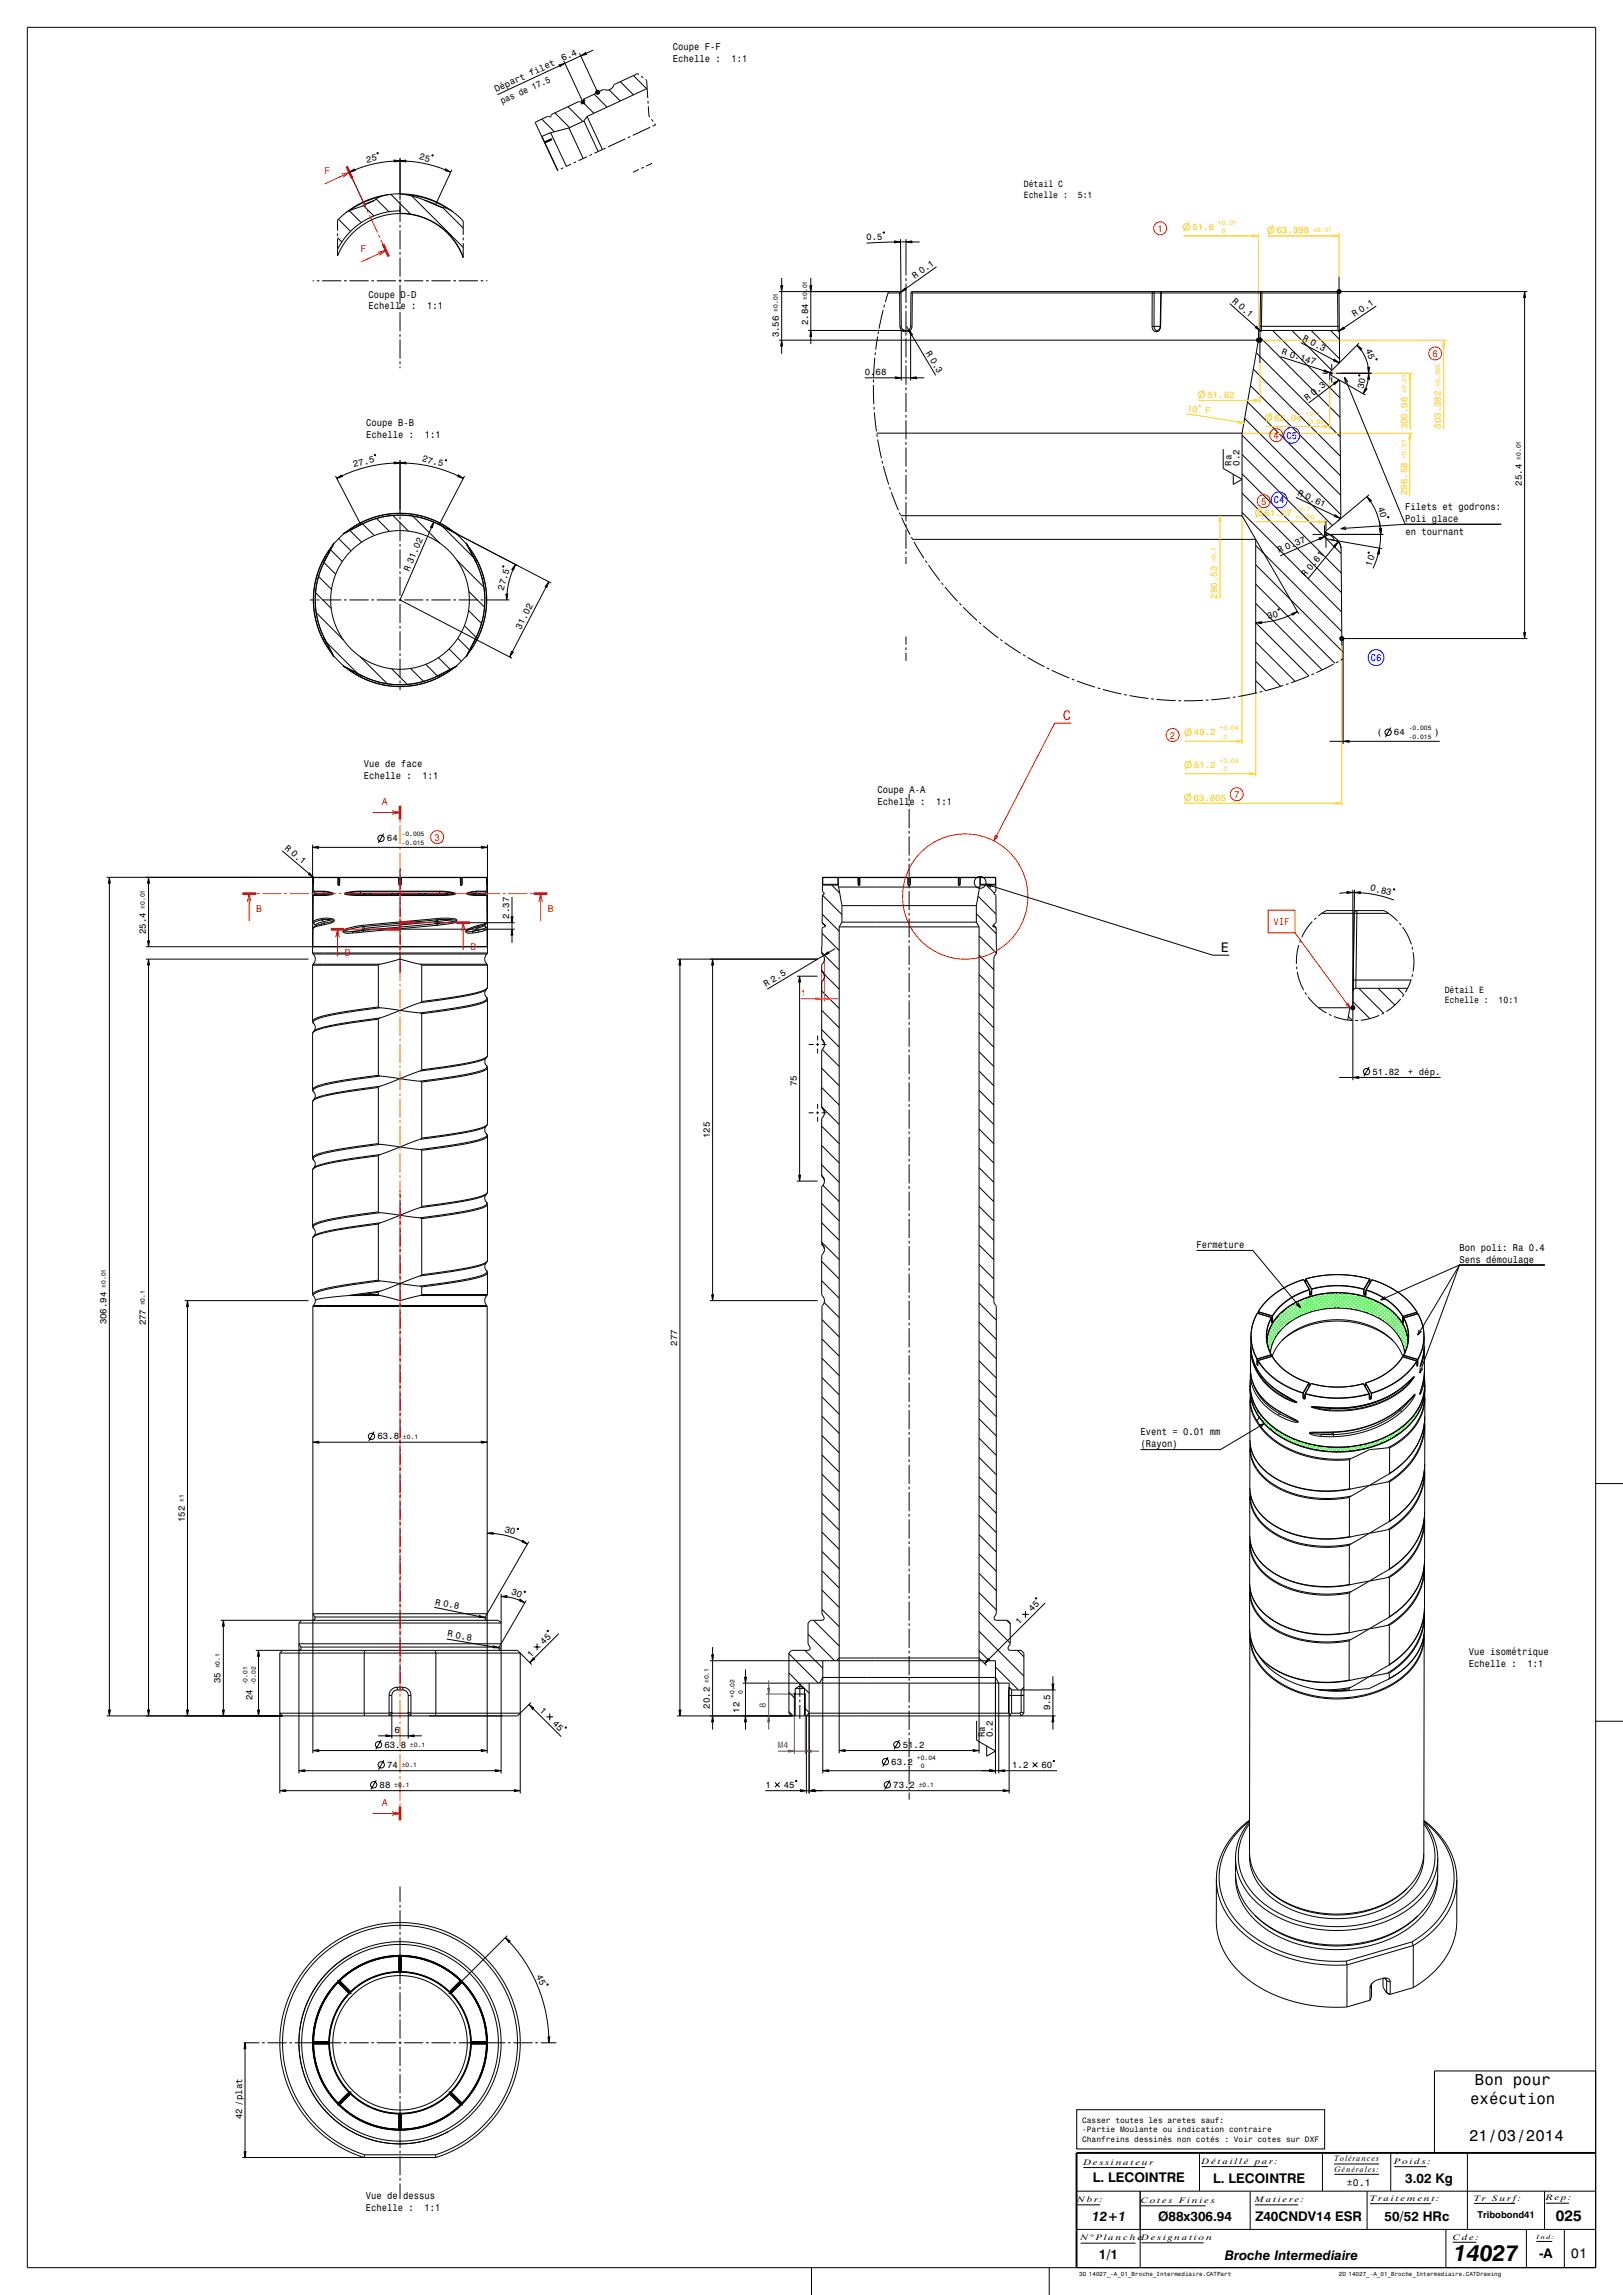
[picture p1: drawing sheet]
<svg xmlns="http://www.w3.org/2000/svg" width="594mm" height="840mm" viewBox="0 0 594 840" stroke-linecap="round" stroke-linejoin="round" font-family="sans-serif">
<defs><g id="words">
<text font-size="8.3" x="532.1" y="827.7">14027</text>
<g font-size="5.8">
<text x="539.8" y="763.2">Bon pour</text>
<text x="538" y="770.1">exécution</text>
<text x="537.6" y="783.6">21/03/2014</text>
</g>
<text font-size="5.6" x="569.5" y="812.9">025</text>
<text font-size="5" fill="#f00" x="389" y="263.5">C</text>
<g font-size="5">
<text x="446.8" y="348.4">E</text>
<text x="574.9" y="826.4">01</text>
</g>
<g font-size="4.9">
<text x="400" y="798.6">L. LECOINTRE</text>
<text x="444" y="799">L. LECOINTRE</text>
<text x="514.3" y="799">3.02 Kg</text>
<text x="399.8" y="813">12+1</text>
<text x="423.8" y="812.7">Ø88x306.94</text>
<text x="459.5" y="812.7">Z40CNDV14 ESR</text>
<text x="506.7" y="812.9">50/52 HRc</text>
<text x="402.2" y="826.9">1/1</text>
<text x="448.3" y="827">Broche Intermediaire</text>
<text x="563.3" y="826.4">-A</text>
</g>
<g font-size="3.6">
<text x="246.2" y="18.4">Coupe F-F</text>
<text x="246.2" y="22.7">Echelle :</text>
<text x="267.7" y="22.7">1:1</text>
<text x="134.9" y="108.9">Coupe D-D</text>
<text x="134.9" y="113.2">Echelle :</text>
<text x="156.3" y="113.2">1:1</text>
<text x="134" y="156.1">Coupe B-B</text>
<text x="134" y="160.4">Echelle :</text>
<text x="155.5" y="160.4">1:1</text>
<text x="514.3" y="186.7">Filets et godrons:</text>
<text x="514.3" y="191">Poli glace</text>
<text x="514.4" y="195.8">en tournant</text>
<text x="133.2" y="280.7">Vue de face</text>
<text x="133.2" y="285">Echelle :</text>
<text x="154.7" y="285">1:1</text>
<text x="321.1" y="290.2">Coupe A-A</text>
<text x="321.1" y="294.5">Echelle :</text>
<text x="342.6" y="294.5">1:1</text>
<text x="437.9" y="456.8">Fermeture</text>
<text x="534.2" y="457.8">Bon poli: Ra 0.4</text>
<text x="534.2" y="462.2">Sens démoulage</text>
<text x="417.4" y="525.4">Event = 0.01 mm</text>
<text x="417.4" y="529.7">(Rayon)</text>
<text x="537.6" y="605.9">Vue isométrique</text>
<text x="537.6" y="610.2">Echelle :</text>
<text x="559.1" y="610.2">1:1</text>
<text x="493" y="800">±0.1</text>
<text x="133.9" y="804.8">Vue de dessus</text>
<text x="133.9" y="809.1">Echelle :</text>
<text x="155.4" y="809.1">1:1</text>
</g>
<g font-size="3.6" fill="#f00">
<text x="118.6" y="63.5">F</text>
<text x="423.6" y="84.9">1</text>
<text x="131.9" y="92.1">F</text>
<text x="524.3" y="130.7">6</text>
<text x="466.1" y="160.6">4</text>
<text x="461.5" y="184.7">5</text>
<text x="428.2" y="270.3">2</text>
<text x="451.7" y="292">7</text>
<text x="139.7" y="294.8">A</text>
<text x="159" y="307.7">3</text>
<text x="93.8" y="333.8">B</text>
<text x="200.5" y="333.8">B</text>
<text x="466.1" y="338.6">VIF</text>
<text x="172.2" y="347.7">D</text>
<text x="126.2" y="350">D</text>
<text x="139.7" y="661.1">A</text>
</g>
<g font-size="3.6" fill="#00f">
<text x="470.8" y="160.6">C5</text>
<text x="466.2" y="184.3">C4</text>
<text x="501.7" y="242">C6</text>
</g>
<text font-size="3.5" x="540.8" y="811.7">Tribobond41</text>
<g font-size="3.3">
<text x="206" y="22.4" transform="rotate(-25 206 22.4)">6.4</text>
<text x="181.6" y="33.8" transform="rotate(-25 181.6 33.8)">Départ filet</text>
<text x="183.8" y="38.1" transform="rotate(-25 183.8 38.1)">pas de 17.5</text>
<text x="134.3" y="59.5" transform="rotate(-12 134.3 59.5)">25</text>
<text x="153.3" y="58.4" transform="rotate(13 153.3 58.4)">25</text>
<text x="374.7" y="68.5">Détail C</text>
<text x="374.7" y="72.5">Echelle :</text>
<text x="394.5" y="72.5">5:1</text>
<text x="317.1" y="88" transform="rotate(-3 317.1 88)">0.5</text>
<text x="334.9" y="102" transform="rotate(-35 334.9 102)">R 0.1</text>
<text x="450.8" y="110.4" transform="rotate(42 450.8 110.4)">R 0.1</text>
<text x="295.7" y="119.1" transform="rotate(-90 295.7 119.1)">2.84</text>
<text x="495.7" y="116.2" transform="rotate(-34 495.7 116.2)">R 0.1</text>
<text x="285.1" y="123.5" transform="rotate(-90 285.1 123.5)">3.56</text>
<text x="476.6" y="124.6" transform="rotate(28 476.6 124.6)">R 0.3</text>
<text x="338.7" y="129.2" transform="rotate(59 338.7 129.2)">R 0.3</text>
<text x="468.9" y="129.6" transform="rotate(18 468.9 129.6)">R 0.147</text>
<text x="499.7" y="128.2" transform="rotate(68 499.7 128.2)">45</text>
<text x="316.5" y="137.3">0.68</text>
<text x="499" y="142.4" transform="rotate(-78 499 142.4)">30</text>
<text x="478.4" y="146.7" transform="rotate(-37 478.4 146.7)">R 0.3</text>
<text x="129.6" y="171.1" transform="rotate(-14 129.6 171.1)">27.5</text>
<text x="154.3" y="168.8" transform="rotate(14 154.3 168.8)">27.5</text>
<text x="450.7" y="170.4" transform="rotate(-90 450.7 170.4)">Ra</text>
<text x="453.7" y="170.4" transform="rotate(-90 453.7 170.4)">0.2</text>
<text x="557" y="177.7" transform="rotate(-90 557 177.7)">25.4</text>
<text x="474.7" y="181.2" transform="rotate(26 474.7 181.2)">R 0.61</text>
<text x="504.2" y="185.8" transform="rotate(71 504.2 185.8)">40</text>
<text x="468.1" y="202.5" transform="rotate(-23 468.1 202.5)">R 0.37</text>
<text x="149.8" y="209.3" transform="rotate(-67 149.8 209.3)">R 31.02</text>
<text x="501.9" y="207.4" transform="rotate(-71 501.9 207.4)">10</text>
<text x="477.8" y="211.4" transform="rotate(-51 477.8 211.4)">R 0.61</text>
<text x="184.3" y="216.2" transform="rotate(-74 184.3 216.2)">27.5</text>
<text x="464.2" y="226.7" transform="rotate(-14 464.2 226.7)">30</text>
<text x="190.6" y="230.4" transform="rotate(-63 190.6 230.4)">31.02</text>
<text x="503.9" y="269.2">(</text>
<text x="510.2" y="269.2">64</text>
<text x="524.9" y="269.2">)</text>
<text x="104" y="310.7" transform="rotate(41 104 310.7)">R 0.1</text>
<text x="141.6" y="308">64</text>
<text x="501.3" y="325.8" transform="rotate(14 501.3 325.8)">0.83</text>
<text x="53.4" y="342" transform="rotate(-90 53.4 342)">25.4</text>
<text x="186.4" y="336.3" transform="rotate(-90 186.4 336.3)">2.37</text>
<text x="280.3" y="361.2" transform="rotate(-31 280.3 361.2)">R 2.5</text>
<text x="528.7" y="363.3">Détail E</text>
<text x="528.7" y="367.3">Echelle :</text>
<text x="548.5" y="367.3">10:1</text>
<text x="502.3" y="393.4">51.82</text>
<text x="515.3" y="393.4">+ dép.</text>
<text x="291.7" y="397.6" transform="rotate(-90 291.7 397.6)">75</text>
<text x="259.8" y="416.5" transform="rotate(-90 259.8 416.5)">125</text>
<text x="39" y="484.7" transform="rotate(-90 39 484.7)">306.94</text>
<text x="53.4" y="485.1" transform="rotate(-90 53.4 485.1)">277</text>
<text x="247.8" y="492.5" transform="rotate(-90 247.8 492.5)">277</text>
<text x="138.1" y="526.9">63.8</text>
<text x="67.6" y="557.1" transform="rotate(-90 67.6 557.1)">152</text>
<text x="184.5" y="560.7" transform="rotate(17 184.5 560.7)">30</text>
<text x="159.1" y="587.3" transform="rotate(12 159.1 587.3)">R 0.8</text>
<text x="186.9" y="583.5" transform="rotate(20 186.9 583.5)">30</text>
<text x="377.8" y="590" transform="rotate(-45 377.8 590)">45</text>
<text x="163.7" y="598.9" transform="rotate(10 163.7 598.9)">R 0.8</text>
<text x="373" y="594.8" transform="rotate(-45 373 594.8)">1</text>
<text x="199.1" y="601.9" transform="rotate(-45 199.1 601.9)">45</text>
<text x="194.3" y="606.7" transform="rotate(-45 194.3 606.7)">1</text>
<text x="80.8" y="616" transform="rotate(-90 80.8 616)">35</text>
<text x="92.5" y="622.2" transform="rotate(-90 92.5 622.2)">24</text>
<text x="197.3" y="626.1" transform="rotate(45 197.3 626.1)">1</text>
<text x="259.8" y="625.4" transform="rotate(-90 259.8 625.4)">20.2</text>
<text x="270.7" y="626.9" transform="rotate(-90 270.7 626.9)">12</text>
<text x="384.4" y="626" transform="rotate(-90 384.4 626)">9.5</text>
<text x="144.4" y="634.3">6</text>
<text x="202.1" y="630.9" transform="rotate(45 202.1 630.9)">45</text>
<text x="360.4" y="635.9" transform="rotate(-90 360.4 635.9)">Ra</text>
<text x="363.4" y="635.9" transform="rotate(-90 363.4 635.9)">0.2</text>
<text x="140.7" y="639.7">63.8</text>
<text x="330.4" y="639.7">51.2</text>
<text x="141.7" y="647.1">74</text>
<text x="326.2" y="646">63.2</text>
<text x="370.4" y="647.1">1.2</text>
<text x="381.2" y="647.1">60</text>
<text x="138.9" y="654.4">88</text>
<text x="280.1" y="654.4">1</text>
<text x="286.9" y="654.4">45</text>
<text x="326.9" y="654.4">73.2</text>
<text x="196.3" y="723.2" transform="rotate(67 196.3 723.2)">45</text>
<text x="88.7" y="775.6" transform="rotate(-90 88.7 775.6)">42 /plat</text>
</g>
<g font-size="3.3" fill="#ffc800">
<text x="436.4" y="84.2">51.6</text>
<text x="467.2" y="85.3">63.398</text>
<text x="441.9" y="145.6">51.82</text>
<text x="434.3" y="150.4" transform="rotate(9 434.3 150.4)">10</text>
<text x="440.9" y="151.2" transform="rotate(9 440.9 151.2)">F</text>
<text x="466.5" y="154">62.04</text>
<text x="515.1" y="157.2" transform="rotate(-90 515.1 157.2)">300.96</text>
<text x="527.4" y="157" transform="rotate(-90 527.4 157)">303.382</text>
<text x="515" y="181.3" transform="rotate(-90 515 181.3)">296.58</text>
<text x="462.8" y="188.9">61.27</text>
<text x="445.5" y="219.1" transform="rotate(-90 445.5 219.1)">290.53</text>
<text x="437" y="269.2">49.2</text>
<text x="437" y="281.1">51.2</text>
<text x="436.8" y="293">63.805</text>
</g>
<text font-size="3.3" fill="#ff0080" x="293" y="364.6">1</text>
<g font-size="3.3" fill="#800080">
<text x="280.3" y="625" transform="rotate(-90 280.3 625)">8</text>
<text x="284.7" y="639.9">M4</text>
</g>
<g font-size="2.9">
<text x="396.1" y="777">Casser toutes les aretes sauf:</text>
<text x="396.1" y="780.4">-Partie Moulante ou indication contraire</text>
<text x="396.1" y="783.9">Chanfreins dessinés non cotés : Voir cotes sur DXF</text>
<text x="488.3" y="791.1">Tolérances</text>
<text x="396.5" y="792.4">D e s s i n a t e u r</text>
<text x="439.8" y="792">D é t a i l l é</text>
<text x="459.3" y="792">pa r :</text>
<text x="488.4" y="794.8">Générales:</text>
<text x="510.3" y="792">Po i d s :</text>
<text x="394.3" y="806">Nb r :</text>
<text x="417.6" y="806.4">C o t e s</text>
<text x="431.6" y="806.4">Fi n i e s</text>
<text x="459.3" y="806">Ma t i e r e :</text>
<text x="501.4" y="805.6">Tr a i t e m e n t :</text>
<text x="539.4" y="805.5">Tr</text>
<text x="546.2" y="805.5">S u r f:</text>
<text x="565.8" y="805.4">R e p:</text>
<text x="395.5" y="820">N° Pl a n c h e</text>
<text x="417.7" y="819.9">D e s i gn a t i o n</text>
<text x="531.7" y="819.7">C d e :</text>
</g>
<g font-size="2.3" fill="#ffc800">
<text x="445.7" y="82.3">+0.01</text>
<text x="447.1" y="85.3">0</text>
<text x="480.6" y="85">±0.01</text>
<text x="514.7" y="143.8" transform="rotate(-90 514.7 143.8)">±0.01</text>
<text x="527" y="141.6" transform="rotate(-90 527 141.6)">±0.005</text>
<text x="477.8" y="152.1">+0.1</text>
<text x="477.8" y="155.1">+0.05</text>
<text x="514.6" y="167.9" transform="rotate(-90 514.6 167.9)">±0.01</text>
<text x="474.2" y="187">+0.1</text>
<text x="474.2" y="190">+0.05</text>
<text x="445.2" y="205.7" transform="rotate(-90 445.2 205.7)">±0.1</text>
<text x="446.3" y="267.3">+0.04</text>
<text x="447.7" y="270.3">0</text>
<text x="446.3" y="279.2">+0.04</text>
<text x="447.7" y="282.2">0</text>
</g>
<g font-size="2.3">
<text x="295.4" y="109.7" transform="rotate(-90 295.4 109.7)">±0.01</text>
<text x="284.7" y="114.2" transform="rotate(-90 284.7 114.2)">±0.01</text>
<text x="556.6" y="168.3" transform="rotate(-90 556.6 168.3)">±0.01</text>
<text x="515.6" y="267.3">-0.005</text>
<text x="515.6" y="270.3">-0.015</text>
<text x="147" y="306.2">-0.005</text>
<text x="147" y="309.1">-0.015</text>
<text x="53" y="332.6" transform="rotate(-90 53 332.6)">±0.01</text>
<text x="38.7" y="471.4" transform="rotate(-90 38.7 471.4)">±0.01</text>
<text x="53" y="477.8" transform="rotate(-90 53 477.8)">±0.1</text>
<text x="147.5" y="526.5">±0.1</text>
<text x="67.3" y="549.8" transform="rotate(-90 67.3 549.8)">±1</text>
<text x="80.4" y="610.7" transform="rotate(-90 80.4 610.7)">±0.1</text>
<text x="90.6" y="616.9" transform="rotate(-90 90.6 616.9)">-0.01</text>
<text x="93.6" y="616.9" transform="rotate(-90 93.6 616.9)">-0.02</text>
<text x="259.5" y="616.1" transform="rotate(-90 259.5 616.1)">±0.1</text>
<text x="268.8" y="621.5" transform="rotate(-90 268.8 621.5)">+0.02</text>
<text x="271.8" y="620.1" transform="rotate(-90 271.8 620.1)">0</text>
<text x="150" y="639.4">±0.1</text>
<text x="147.1" y="646.8">±0.1</text>
<text x="335.6" y="644.1">+0.04</text>
<text x="337" y="647.1">0</text>
<text x="144.3" y="654.1">±0.1</text>
<text x="336.3" y="654.1">±0.1</text>
</g>
<g font-size="2.2">
<text x="562.3" y="819.4">In d :</text>
<text x="395" y="833.1">3D 14027_-A_01_Broche_Intermediaire.CATPart</text>
<text x="490" y="833.1">2D 14027_-A_01_Broche_Intermediaire.CATDrawing</text>
</g>
</g></defs>
<g fill="none" stroke="#000" stroke-width=".37">
<path d="M10 10h574v820h-574zM212.1 19.6l6.6 14.2M206.3 22.3l7.1 15.1M207.9 39l5.4 5.5M212.2 37.2l-10.3 4.7-.3 .9-1.2-.2M212.2 37.2h.1M212.2 37.2l1.1 .5M212.6 36.7l4.8 4.8M212.6 37.4h1.5M213.4 36.7v1.5M213.5 37.7h-.2M213.6 37.7h-.1"/>
<path d="M213.6 36.9l-.1 .8M213.6 36.9l-.2 .8M213.9 36.2l-.4 .5-.2 1M213.9 36.2l-.3 .7M213.9 36.2h.1M214.1 36.7l-1.5 1.5M217.5 34.5l4.7 4.7M218.7 33.8l-4.8 2.4M222.9 32.9l4.1 4.1M227 29.9l4.8 4.8M231.8 27.7l4.9 4.8M233.8 27.3l-.4-.4-8.5 4a3 3 0 0 1-4.1 1.9l-2.1 1"/>
<path d="M234.6 27.9l.8 .6M236.2 29.1l.5 .3 .4 6.5M236.9 32.4l-22 10.2M237.1 36.9l.1 1M237.3 38.9l.2 3.5 .3 .5M146.4 57.9v15.4M198.2 49.9h.2M198.3 43.6l4.6 4.6M198.4 49.9l3.1-1.4 5.8 12.4M198.4 49.9l1.1 2.4M199.2 51.9l.1 .1M199.3 52h.1"/>
<path d="M199.5 52.3l4.6 10M200.4 42.6l-4.5 2.3 8.2 17.4M200.4 42.6h.1M201.5 51l-2.2 1M201.5 51h.1M201.5 51l.1 .2M201.6 51.2l-2.1 1.1M201.6 51.2l.1 .1M201.7 51.3l-2.2 1M201.8 50.9h.2M201.8 50.9h.1M201.8 50.9l-.3 .1"/>
<path d="M201.9 50.9l-.3 .3M201.9 50.9l.1 .1M202 50.9l-.5 .1M202 50.9v.1M202 51l-.3 .3M203.1 41.3l5.4 5.4M208.2 46.8l-6.6 1.8M208.2 46.8l5.2 11.2M210.8 59.2l-.9 .5M213.7 44.3l5.2 11.2M213.7 44.3l-5.5 2.5M214.8 57.4l-3.1 1.4"/>
<path d="M214.9 42.6l5.6 12.1M214.9 42.6l-1.2 1.7M216.6 56.5l-.9 .4M218.9 55.5l-1.4 .6M220.5 54.7l-1.6 .8M221.6 54.2l-1.1 .5M228.9 50.8l-6.4 3M230.7 50l-.9 .4M237.9 46.6l-6.3 3M238.4 43.7l.6 .8M238.6 59.8l-2.1 1M239.6 45.2l.3 .5-1.1 .5"/>
<path d="M126.4 78l-2.9 2.6v3.8M126.4 78h.1M126.7 77.8l-.2 .1M126.7 77.8h-.1M127.5 62.1l5.6 12M127.8 77.1l4.4 4.4M128.1 77l-1.4 .8M132.9 73.9l.2 .2M132.9 73.9l-3.1 1.7-3.2 2.2M133 75.2l3.8 3.9M133.1 74.1l.3 .7M133.1 74.1l-5 2.9"/>
<path d="M133.4 74.8l.1 .2M133.5 75h.1M133.5 75l-5.4 2M136.9 73.4l-3.5 1.4M137.6 72.8l4.7 4.7M137.9 72.6l-1.2 1-3.2 1.4M137.9 72.6a15.6 15.6 0 0 1 7-1.6h4l3.5 .5 3.8 1 3.6 1.4M137.9 72.6h.1M139.1 72l-6 2.1M142.7 71.2l-5.2 1-4.6 1.7M143 71.1l7.3 7.3M146.4 77.2l-3.2 .2-3.9 .8-3.3 1.2-2.9 1.5-3.1 2.2-2.7 2.6-2 2.5-1.8 3.1"/>
<path d="M146.4 71l2 .2M146.4 78.1l3.9 .3 3.4 .8 3.3 1.2 3.4 2 2.9 2.4 2.6 2.7 2.2 3.4 1.4 3.1M146.4 73.6v7.7M148.4 71.2h.1M148.4 71.2l3.6 .9 3.3 1.1M148.4 71.2l5.7 .9 5.7 2M150.7 71.7l18.8 18.8M155.3 73.2l4.1 1.8M155.3 73.2l4.2 1.6M159.4 75l2.3 .9 1.6 .3 2.9 1.6M159.4 75h.1M159.4 74.8l2.5 1.2"/>
<path d="M159.5 74.8l-.1 .2M159.8 74.1l3.9 2.3M159.8 73.9v.2M159.8 73.9l3.1 1.7 2.9 1.9M162 76l7.5 7.5M165.4 62.1l-5.9 12.7M166.2 77.8h.1M166.2 77.8l3.3 3.1v5.1M204.4 62.2l-.3 .1M206.2 61.4l-.9 .4M207.3 60.9l-.2 .1M209 60.1l-1.7 .8"/>
<path d="M233.8 62.1l-2.1 .9M235.6 61.2l-.9 .4M123.5 87.4v6.3l1.5-3.1 2.3-3.3 2.5-2.7 3-2.3 3.3-1.8 3.5-1.4 3.9-.7 3.7-.2 3.8 .4 3.3 .9 3.5 1.5 3.2 1.9 2.8 2.5 2.3 2.6 1.9 3 1.5 3.4v-5.4M123.5 87l1.6 1.6M123.5 85.4v1M123.9 80.2l4.4 4.5M146.4 82.3v1M146.4 84.3v7M146.4 92.3v1M146.4 94.3v7M169.5 87v1M329.6 87.5l.1 19.7"/>
<path d="M331.6 87.5v13.3M114.4 102.8h.5M115.9 102.8h1M117.9 102.8h7M125.9 102.8h1M127.9 102.8h7M135.9 102.8h1M137.9 102.8h7M145.9 102.8h1M146.4 102.3v1M146.4 104.3v7M146.4 112.3v1"/>
<path d="M146.4 114.3v7M147.9 102.8h7M155.9 102.8h1M157.9 102.8h7M165.9 102.8h1M167.9 102.8h7M175.9 102.8h1M177.9 102.8h.5M285.1 106.7h44.1M323.2 113.5l-1.5 6.8M323.8 111.5l-.3 1M325 107.2l-1 3.4"/>
<path d="M325 107.2h4.3M325.2 106.7l-.2 .5M329.2 106.7l.1 .5M329.2 106.7l.5 .5M329.3 107.2h.4M329.3 107.2l.1 12.2M329.4 119.4l.5 1.4 1.5 .7M329.4 119.4h.5M329.7 107.2l.2 12.2M329.9 119.4a1.52 1.52 0 0 0 1.5 1.6v.5M331.6 101.8v1M331.6 103.8v7"/>
<path d="M331.6 111.8v1M331.6 113.8v7M333.3 119.4a1.53 1.53 0 0 1-1.5 1.6M333.4 107.2l-.1 12.2M333.8 119.4l-.7 1.5-1.3 .6M333.8 119.4h-.5M333.9 107.2l-.1 12.2M333.9 107.2h87.8M333.9 107.2h-.5M333.9 106.7v.5M333.9 106.7l-.5 .5M333.9 106.7h225.1"/>
<path d="M421.6 119.4a1.83 1.83 0 0 0 1.5 2.1M421.6 119.4h.8M421.7 107.2l.3-.5 .4 .5M421.7 107.2h.7M421.7 107.2l-.1 12.2M422.4 119.4a1.37 1.37 0 0 0 1 1.6M422.4 107.2v12.2M424.8 119.4a1.78 1.78 0 0 1-1.5 2.1M424.8 119.4l.2-12.2 .3-.5-.5 .5-.2 12.2-.2 1-.7 .6M424.8 119.4h-2.4M461.2 119.4v2.1M461.2 119.4h.5"/>
<path d="M461.3 107.2l.6-.5v.5M461.3 107.2h.6M461.3 107.2h-38.9M461.3 107.2l-.1 12.2M461.7 119.4v1.6M461.7 119.4h28.5M461.9 107.2h27.6M461.9 107.2l-.2 12.2M489.5 107.2v-.5l.6 .5M489.5 107.2h.6M489.5 107.2l.2 13.8M490.1 107.2l.1 12.2"/>
<path d="M490.1 101.3v5.4M490.2 119.4v2M146.4 122.3v1M146.4 124.3v7M146.4 132.3v1M146.4 134.3v.5M285.1 124.5h176M295.7 121h36.1M319.7 138.9v1M320.2 131l-.5 6.9M320.4 129l-.1 1M321.2 123.3l-.7 4.7"/>
<path d="M321.5 121.3l-.2 1M329.9 121v18.3M331.4 121.5h.4M331.6 121.8v1M331.6 123.8v7M331.6 131.8v1M331.6 133.8v7M331.8 121v.5M333.3 121v18.3M423.1 121.5h.2M423.4 121l-.3 .5M423.4 121h.3"/>
<path d="M423.7 121l-.4 .5M458.7 135.1l31.9 31.9M459.8 129.1l30.7 30.8M460.6 120.9v3.6l-6 34M461.1 124.5v8.4M461.1 123.4l29.3 29.3M461.2 121.5l-.1 3M461.7 121l-.5 .5M461.7 121h28M465.7 121l24.7 24.6M472.8 121l14.6 14.6M479.9 121l10.4 10.3"/>
<path d="M484 136.6h1.9M486.7 136.6v2.6M486.9 136.6h1M487 121l3.2 3.2M487.4 133.3v1.8M487.4 136.1v1M487.4 138.1v1.9M488.9 136.6h13M489.6 138.7l.6 .6 .1 .7 .4 48.3-.3 1.4-.8 1M489.7 121l.5 .5M490.2 121.5l.1 10.6-.5 1.1M497.4 125.6l-10.5 10.5-.2 .7 .3 .5 12.8 7.3"/>
<path d="M319.7 140.9l.1 7M319.9 148.9v1M320 150.9l.8 7M320.9 158.5h133.7M320.9 158.9l.2 1M331.6 141.8v1M331.6 143.8v7M331.6 151.8v1M331.6 153.8v7M454.6 159.3l33 33.1M454.6 158.5v30.3M455.5 153.2l35.2 35.2"/>
<path d="M456.6 147.2l34.1 34M457.6 141.1l33 33M122.8 174.2l9.3 17.8M146.4 168.4v19.7M170 174.2l-9.2 17.8M321.2 160.9l1.4 6.8M322.8 168.7l.3 1M323.3 170.6l2 6.8M325.6 178.3l.3 .9M331.6 161.8v1M331.6 163.8v7M331.6 171.8v1"/>
<path d="M331.6 173.8v7M454.6 173.4l36.3 36.3M454.6 166.4l36.2 36.2M121.6 199.8h.1M121.6 199.8l-3.3 5.1M121.7 199.8l-3 4.4-2.2 4.9-1.3 5.1-.4 5.2 .4 5.2 1.4 5.6 2.1 4.7 3 4.4M122 199.3l-3.1 5.9M122 199.3l-.3 .5M122 199.3h.1M122 199.2l-.4 .6M122 199.2v.1M122.2 198.6l-1.2 2.3"/>
<path d="M124 197.1l4.5 4.5M126.1 195.2l-4.1 4M126.1 195.2h.1M126.6 194.8h.1M126.6 194.8l-.5 .4M126.7 194.8l-.6 .4M127.7 194.2l-2.3 1.2M128.1 194.2l4.3 4.3M129.5 193.3l-.9 .4M131.8 191.4l3.6-1.6 3.6-1.1 3.9-.7 3.5-.2 3.7 .3 3.7 .6 3.8 1.2 3.5 1.5M131.8 191.4l-5.2 3.4M131.8 191.4v.1"/>
<path d="M131.8 191.5l-5.1 3.3M131.8 191.5l3.3-1.5 3.6-1.1 3.7-.7 3.7-.3 3.5 .2 4.2 .7 3.8 1.2 3.4 1.5M132.1 192l3-1.3 3.8-1.3 3.2-.6 4-.3 3.7 .2 3.7 .6 3.6 1.1 3.7 1.6M132.1 192v.1M132.1 192.1l3.2-1.5 3.6-1.1 3.4-.7 3.7-.2 4 .2 3.7 .6 3.6 1.1 3.4 1.6M132.1 192.1l-6 3.1M132.6 191.6l-2.2 1.2M132.7 191.8l4.3 4.2M137.8 189.8l4.7 4.7M143.8 188.7l5.7 5.7M146.4 189.1v1M146.4 191.1v7"/>
<path d="M146.4 199.1v1M151.1 188.9l9.9 10M160.2 191.6l2.2 1.2M160.7 192.1l41 21.3M160.8 192l5.3 2.8M160.8 192l-.1 .1M161 191.5l5.1 3.3M161.1 191.4l5.1 3.4M161.1 191.4l-.1 .1M162 192.7l11.3 11.3M163.3 193.3l.9 .4M165.1 194.2l2.3 1.2"/>
<path d="M166.1 194.8l.6 .4M166.2 194.8h-.1M166.2 194.8l.5 .4M166.7 195.2h.1M166.7 195.2l4.1 4.1M170.6 198.6l1.2 2.3M170.8 199.3l.4 .5M170.8 199.3h.1M170.8 199.3l3.1 6M171.2 199.8l3.3 5.2M171.2 199.8l2.8 5.4M171.2 199.8h.1"/>
<path d="M171.2 199.8l3.4 5.1M326.2 180.2l2.6 6.5M329.2 187.6l.4 .9M329.7 188.8h124.9M330 189.5l3.1 6.2M331.6 181.8v1M331.6 183.8v7M331.6 191.8v1M331.6 193.8v7M333.6 196.6l.4 .9M334 197.4h125.6v56.3M334.5 198.4l3.7 5.9"/>
<path d="M454.6 187.6l36.4 36.4M454.6 180.5l36.4 36.4M454.6 188.8l20.7 35.9M459.6 199.6l31.5 31.5M480.4 195.6h3.4M484.7 195.6l.3 .9 .7 .7 2.6 .5M484.7 195.6l.1 .2M484.7 192.3v3.3M484.8 195.6l.2 1 .5 .5M484.8 195.6h1M485.3 190.7v3.4M485.3 195.1v1"/>
<path d="M485.3 197.1v3.4M486.8 195.6h19.5M486.9 197.5l18.9 3.3M488.3 197.7a3.1 3.1 0 0 1 2.5 3M488.3 197.7a4.3 4.3 0 0 0-3.4-2.9 9.5 9.5 0 0 1 5.5 4.2l.4 1.7M501 181.1l-15.7 13.2-.6 1.3M113.4 219.6h1.5M115.5 217l5.7 5.7M115.9 219.6h1M116.6 211l4.7 4.7M117.9 219.6h7M118.3 204.9l-1.6 3.5-1 3.3-.7 3.4-.3 4.3 .2 3.9 .7 3.7 1 3.4 1.7 3.8"/>
<path d="M118.3 204.9l.6 .3M118.6 205.9l4.2 4.3M118.9 205.2l-1.5 3.2-1.1 3.6-.7 3.9-.3 3.5 .3 4 .6 3.5 1.1 3.5 1.6 3.5M118.9 205.2v.1M118.9 205.3l-1.4 3.1-1.2 3.6-.7 3.7-.2 3.7 .2 3.5 .6 3.7 1.2 3.9 1.5 3.4M119.6 203.5l-1.2 2.3M120.5 201.8l-.4 .9M121 201.2l4.3 4.3M125.9 219.6h1M127.9 219.6h7M135.9 219.6h1M137.9 219.6h7"/>
<path d="M145.9 219.6h1M146.4 201.1v7M146.4 209.1v1M146.4 211.1v7M146.4 219.1v1M146.4 219.6l41 21.3M147.9 219.6h7M155.9 219.6h1M157.9 219.6h7M165.9 219.6h1M167.1 205l10 9.9M167.9 219.6h7"/>
<path d="M171.6 216.5l5.7 5.7M172.3 201.8l.4 .9M173.2 203.5l1.2 2.3M173.9 205.3l1.4 2.9 1.1 3.6 .7 3.4 .3 4-.1 3.5-.7 4-1.2 3.8-1.5 3.4M174 205.2l1.6 3.8 1 3.3 .6 3.5 .3 3.7-.2 3.7-.7 3.7-1.1 3.6-1.5 3.4M174 205.2l-.1 .1M174.5 205l1.6 3.7 1.1 3.6 .6 3.5 .3 3.7-.3 3.8-.6 3.7-1.1 3.5-1.6 3.7M174.5 205l-.5 .2M174.6 204.9l1.4 3.2 1.1 3.6 .8 3.6 .2 4-.2 4-.6 3.7-1.1 3.6-1.6 3.6M174.6 204.9l-.1 .1M175.9 219.6h1M177.9 219.6h8.6"/>
<path d="M331.6 201.8v1M331.6 203.8v2.6M338.7 205.2l.6 .8M339.8 206.8l4.2 5.7M344.6 213.3l.6 .7M345.8 214.8l4.7 5.3M459.6 213.8l29 29M459.6 206.7l32 32M490.8 200.7l.3 33M115.7 224.3l10 9.9M118.3 234.2l3.3 5.2M118.4 233.4l1.2 2.2"/>
<path d="M118.9 233.9l-.6 .3M118.9 233.9l2.8 5.4M118.9 233.9l3.1 6M118.9 233.9h.1M119.5 235.1l11.4 11.4M120.1 236.5l.4 .9M121 238.3l1.2 2.2M121.6 239.4l.4 .5M121.7 239.3l-.1 .1M121.7 239.3l.3 .6M122 239.9h.1M122 239.9l4.1 4.1"/>
<path d="M146.4 221.1v7M146.4 229.1v1M146.4 231.1v7M146.4 239.1v1M164.3 237.5l4.6 4.5M167.5 233.6l4.3 4.3M170 229l4.2 4.3M170.8 239.9l-4 4.1M170.8 239.9h.1M171.2 239.3v.1M171.2 239.3l-.4 .6M171.2 239.4l-.4 .5"/>
<path d="M171.5 223.4l4.7 4.8M171.8 238.3l-1.2 2.2M172.7 236.5l-.4 .9M173.9 233.9l-3.1 6M173.9 233.9h.1M174 233.9l-2.8 5.4M174.4 233.4l-1.2 2.2M174.5 234.2l-3.3 5.1M174.5 234.2h.1M174.6 234.2l-3.4 5.2M331.6 233v2.9M331.6 236.9v1"/>
<path d="M331.6 238.9v3M351.1 220.8l.7 .7M352.5 222.3l5.1 4.8M358.3 227.8l.8 .6M359.8 229.1l5.5 4.3M366.1 234l.8 .6M367.7 235.2l5.8 3.9M374.4 239.6l.9 .5M459.6 227.9l19.5 19.5-6.6 2.5M459.6 235l14.4 14.4M459.6 220.9l24.3 24.3M491.1 233.7h67.9"/>
<path d="M491.1 233.7v2.6M491.6 233.7v38.6M125.4 243.8l2.3 1.2M126.1 244h.1M126.1 244l.5 .4M126.1 244l6 3.1M126.1 244l.6 .3M126.6 244.4l5.2 3.3M126.7 244.3l-.1 .1M126.7 244.3l5.1 3.4M128.6 245.4l.9 .5M130.4 246.4l2.2 1.1"/>
<path d="M131.8 247.7l3.4 1.6 3.5 1.1 3.7 .7 3.8 .2 3.5-.1 3.9-.7 3.8-1.2 3.7-1.6M131.8 240.3l9.9 9.9M131.8 247.7l3.6 1.6 3.4 1 3.7 .7 3.7 .2 3.8-.2 3.9-.7 3.6-1.1 3.5-1.5M131.8 247.7h.1M132.1 247.1l3.2 1.5 3.5 1.1 3.7 .7 3.7 .2 4-.2 3.7-.7 3.6-1.1 3.3-1.5M132.1 247.1l-.3 .6M132.1 247.1l3.4 1.5 3.6 1.1 3.7 .7 3.5 .2 4-.2 3.4-.7 3.6-1.1 3.4-1.5M132.1 247.1h.1M143.3 244.8l5.7 5.7M146.4 241.1v7M146.4 249.1v1M146.4 251.1v1.5"/>
<path d="M150.3 244.7l4.7 4.7M155.8 243.1l4.3 4.3M160.5 240.7l4.3 4.3M160.7 247.1h.1M160.8 247.1l.2 .6M161 247.7h.1M162.4 246.4l-2.2 1.1M164.2 245.4l-.9 .5M166.1 244.3l.1 .1M166.1 244.3l-5.1 3.4M166.1 244.3l-5.3 2.8M166.2 244.4l-5.1 3.3"/>
<path d="M166.7 244l-6 3.1M166.7 244l-.6 .3M166.7 244l-.5 .4M166.8 244h-.1M167.4 243.8l-2.3 1.2M376.1 240.7l6.1 3.3M383.1 244.5l.9 .4M384.9 245.4l6.4 2.8M392.3 248.5l.9 .4M394.1 249.3l6.7 2.2M401.7 251.8l1 .3M403.7 252.3l6.7 1.7"/>
<path d="M411.4 254.2l1 .2M413.4 254.6l6.9 1.1M421.3 255.8l1 .1M423.3 256l7 .4M431.3 256.5h1M440.3 256.3l-7 .2M442.3 256.2l-1 .1M450.2 255.4l-6.9 .7M452.2 255.1l-1 .1M459.6 249.1l3.6 3.7M459.6 242.1l9.1 9.1M460.1 253.6l-6.9 1.3"/>
<path d="M462 253.1l-1 .2M469.7 250.9l-6.7 1.9M471.6 250.3l-1 .3M480.9 246.6l-.9 .4M488.1 243.1l-6.3 3.1M489.8 242.1l-.8 .5M491.6 241.1l-.9 .5M332.7 290.5v2.6M332.7 294.1v1M332.7 296.1v7M103.3 311.4l9.8 8.3M113.3 319.5l1.4 1.6-1.8-1.1z"/>
<path d="M114.4 310.1l2.2-.3v.7zM114.4 309.1v39.7M116.6 310.1h59.6M140.4 305.1l-1.9 3.5M146.4 318v7.6M176.2 309.8l2.2 .3-2.2 .4zM178.4 309.1v39.7M332.7 304.1v1M332.7 306.1v7M332.7 314.1v1M332.7 316.1v7M39 321.1h106.9"/>
<path d="M40 321.1l.4 2.2h-.7zM40 323.3v302.6M54.4 321.1l.3 2.2h-.7zM54.4 323.3v21M114.6 339.9l-.1 6.6M114.6 337.4l.4 .8M114.6 337.4h.1M114.7 327.8h3.5M114.7 327.8l-.1 9.6M114.7 326.2l.1 .2M114.7 326.2h3.6M114.7 324v.1"/>
<path d="M114.7 321.2h31.3M114.7 321.2v5M114.7 321.1l.1 .1M114.8 326.4l.5 .6M114.8 326.4h3.5M114.8 321.1l-.1 .1M114.8 327.5l-.1 .3M114.8 327.5h3.6M114.8 321.1h.1M115.3 327.2h6.1M115.3 327.2l-.5 .3M115.3 327v.2"/>
<path d="M115.3 327h6.4M117.6 336.2l.2 .5M117.6 336.2a6.5 6.5 0 0 1 4.7 .5v.2M117.6 336.2l-2.3 .7-.7 .5M117.6 338.7l-2.4 .6-.6 .6M117.8 336.7l-2.7 .8-.3 .4 .2 .3M117.8 336.7l.7 .6M118 338.1l-.4 .6M118 338.1l-2.8 .9-.6 .9M118.3 326.2v.2M118.3 326.2l3.3 .6M118.3 326.4l.6 .6-.5 .5"/>
<path d="M118.3 326.4l3.4 .6M118.4 327.5l-.2 .3M118.5 337.3l-2.5 .7-.4 .4v.4l-.6-.6M118.5 337.3l.1 .3-.2 .4M121.3 327.5l-3.1 .3M121.4 336.7h-3.6M121.4 336.7l.8 .2M121.4 336.7l-2.9 .6M121.4 327.2l-3 .3M121.4 327.2l-.1 .3M121.6 326.8l.4 .3M121.6 326.8l.1 .2"/>
<path d="M121.7 327l.3 .1M121.9 327.1l-.5 .1M122 327.2l-.7 .3M122 327.1h-.1M122 327.1h.1M122 327.1v.1M122.2 336.9l-4.2 1.2M122.2 336.9h.1M122.3 336.9h.1M122.3 336.9a4 4 0 0 1-3.3 1.5l-1.4 .3M123.7 323.7l.2 .4M123.7 323.7v-2.6l.3 2.9"/>
<path d="M123.7 323.7h.6M123.9 324.1h.1M124 324l-.1 .1M124 324h.1M124.1 324l-.1 .1M124.3 323.7l-.2 .3M124.3 323.7l-.3 .4M124.3 321.2v2.5M126.1 327.1l.1 .2M126.1 327.1h.1M126.1 327.1l.1 .1M126.2 327.3h.1"/>
<path d="M126.2 327.3l.8 .2M126.2 327.2h.9M126.2 327.2v.1M126.6 326.8l-.5 .3M126.6 326.8l.1 .2M126.7 327l-.6 .1M126.7 327h39.4M127 327.5l4.7 .3M127.1 327.2l4.7 .3M127.1 327.2l-.1 .3M127.1 327.2h38.6M131.7 327.8h29.4"/>
<path d="M131.8 326.2v.2M131.8 326.2l-5.2 .6M131.8 326.2h29.3M131.8 326.4l-5.1 .6M131.8 326.4l.3 .6-.3 .5M131.8 326.4h29.2M131.8 327.5l-.1 .3M131.8 327.5h29.2M132.8 339.3v1.6M132.9 338.7l-3.3 .5-3 .8M132.9 338.7l.2 .4M133.1 339.1l.3 .7"/>
<path d="M133.1 339.1l-6.2 1.4M133.4 339.8l-.1 .7M145.9 321.1l.1 .1M145.9 321.1l.1 2.6M146 323.7l.4 .4M146 323.7h.1M146 321.2l.1 2.5M146.1 323.7l.3 .3M146.4 326.6v1M146.4 328.6v7M146.4 336.6v1M146.4 338.6v7"/>
<path d="M146.4 324v.1M146.7 323.7l-.3 .3M146.7 323.7h.2M146.8 321.2h22.2M146.8 321.2l-.1 2.5M146.9 323.7l-.5 .4M146.9 321.1l31.2 .1M146.9 321.1v2.6M146.9 321.1l-.1 .1M159.1 337.7h29.3M159.5 337.3l-26.1 2.5M159.5 337.3l-.1 .6 .2 .2"/>
<path d="M159.6 338.1l-26.3 2.4M159.6 338.1h.1M159.6 338.1l.3 .6M159.8 336.7l-26.7 2.4M159.8 336.7l-.3 .6M159.8 336.2l-26.9 2.5M159.8 336.2v.5M159.8 336.2a15.5 15.5 0 0 1 7.2 .3l.2 .4M159.9 338.7l-26.9 2.4M160.2 336.6v2.2M161 327.5l.1 .3M161 326.4l-.3 .8 .3 .3"/>
<path d="M161 326.4l5.1 .6M161.1 326.2l-.1 .2M161.1 326.2l5.1 .6M165.7 336.7l1.4 .2M165.7 336.7h-5.9M165.7 336.7l-6.3 .6M165.7 327.2l-4.7 .3M165.7 327.2l.2 .3M165.9 327.5l-4.8 .3M166.1 327l.6 .1M166.2 326.8l.5 .3M166.2 326.8l-.1 .2"/>
<path d="M166.6 327.1l-.9 .1M166.6 327.1v.2M166.6 327.3l-.7 .2M166.7 327.1h-.1M166.8 327.1h-.1M166.8 327.1l-.2 .2M167.1 336.9l-1.7 .5-5.8 .7M167.1 336.9h.1M167.2 336.9l-.6 .6-.9 .4-5.8 .8M168.4 321.1l.1 2.6zM168.5 323.7l.3 .4M168.5 323.7h.6"/>
<path d="M168.5 323.7l.2 .3M168.7 324h.1M168.7 324l.1 .1M168.8 324l.1 .1M168.8 324.1h.1M169 321.2h.1M169 321.2v2.5l-.2 .3M169.1 323.7l-.2 .4M169.1 321.2h9M169.1 321.2v2.5M170.8 327.1l.1 .2M170.8 327.1h.1"/>
<path d="M170.8 327.1l.1 .1M170.9 327.3h.1M170.9 327.3l.6 .2M170.9 327.2h.5M170.9 327.2v.1M171.2 327l-.4 .1M171.2 327h6.3M171.2 326.8l-.4 .3M171.2 326.8v.2M171.4 327.2l3 .3M171.4 327.2l.1 .3M171.4 327.2h6.1"/>
<path d="M171.5 327.5l3.1 .3M174.4 339.8l-.2 .5 .3 .2M174.4 327.5l.2 .3M174.4 327.5h3.6M174.5 326.4l-3.3 .6M174.5 326.4l-.6 .8 .5 .3M174.5 326.4h3.6M174.6 326.2l-.1 .2M174.6 326.2l-3.4 .6M174.6 326.2h3.5M174.6 327.8h3.6M175.1 339.1l-3.8 1.4"/>
<path d="M175.1 339.1l-.7 .7M175.2 338.7l-3.8 1.3M175.2 338.7l-.1 .4M177.1 338.9l-2.7 .9M177.1 338.9h-.1M177.2 338.8l.6 .5M177.2 338.8l.8 .5 .3 .6M177.5 327v.2M177.5 327.2l.5 .3M177.8 339.3l-.5 .5-2.4 .7M177.8 339.3h.1M177.8 338.2l-2.7 .9"/>
<path d="M177.8 338.2l-.7 .7M178 327.5l.2 .3M178.1 326.4l-.6 .6M178.1 321.2v5M178.1 326.2v.2M178.2 327.8v9.6M178.2 337.4l-.7 .6-2.3 .7M178.2 337.4l-.4 .8M178.3 339.9l-.9 .7-2.1 .5-.5-.5M178.3 339.9v6.6M187 335.6h.7l-.3 2.1zM187.4 328.3v7.3"/>
<path d="M187.4 337.7v2.4M300.9 337.4l.2 .5M300.9 337.4l.4 .8M300.9 334.6l6.2 6.2M301 326.2l.7 .8-.7 .8-.1 9.6M301 326.2h.1M301 324.1v2.1M301 327.6l7.1 7.2M301 323.7h5.8M301 323.7v.4M301 321.2h31.4M301 321.2v2.5"/>
<path d="M301.1 321.1l-.1 .1M301.1 324h5.6M301.1 324l-.1 .1M301.1 337.9l.2 .3M301.1 337.9l.8 .7M301.1 321.1h31.2M301.1 321.1v2.9M301.1 321.1h.1M301.3 338.2l.8 .7-.2-.3M301.9 338.6l.1 .5-.8 .3-.3 .4-.2 9a2.99 2.99 0 0 1 0 4.5v1.8M304.4 324l2.9 2.9M306.7 324l.1 .1"/>
<path d="M306.8 323.7v.4M306.8 323.7l-.1-2.6v2.9M306.8 324.1v.6h51.8v-.6M306.9 324.7l1.2 6.8M307.1 339.3v302.4M307.1 339.3h51.2M308.1 337.5l-1 1.8M308.1 337.5h49.2M308.1 331.5h49.2M308.1 331.5v6M314.1 321.2v2.5M314.1 323.7l.3 .4"/>
<path d="M314.1 323.7h.6M314.1 323.7l.2 .3M314.3 324h.1M314.3 324l.1 .1M314.4 324v.1M314.4 324.1h.1M314.7 323.7l-.3 .4M314.7 323.7l-.1-2.6v2.6l-.2 .3M332.3 321.1v2.6M332.3 321.1l.1 .1M332.3 323.7l.5 .4M332.3 323.7h.1"/>
<path d="M332.4 321.2v2.5M332.4 323.7l.3 .3M332.7 324h.1M332.7 324v1.1M332.7 326.1v7M332.7 334.1v1M332.7 336.1v7M332.8 324v.1M333.1 323.7l-.3 .3M333.1 323.7h.1M333.1 321.2h31.2M333.1 321.2v2.5"/>
<path d="M333.2 323.7l-.4 .4M333.2 321.1h31.1M333.2 321.1v2.6M333.2 321.1l-.1 .1M350.7 323.7l.3 .4M350.7 323.7l.1-2.6 .1 2.6 .2 .3M350.7 323.7h.7M351 324.1h.1M351.1 324h.1M351.1 324l-.1 .1M351.2 324l-.1 .1M351.3 323.7l-.1 .3"/>
<path d="M351.4 323.7l-.3 .4M351.5 321.1l-.2 2.6zM357.3 334.5l7.3 7.2M357.3 337.5l1 1.8M357.3 331.5v6M357.9 328l6.6 6.6M358.3 339.3v302.4M358.5 324.7l-1.2 6.8M358.6 323.7v.4M358.6 323.7l.2-2.6v2.9M358.6 323.7h5.8M358.8 324h5.6"/>
<path d="M358.8 324l-.2 .1M361 324l2.9 2.9M363.4 338.9l.7 .4M363.4 338.9h.1M364.1 339.3l.5 .6M364.1 339.3l-.7-.6 .9 .6 .3 .6M364.3 321.2h.1M364.3 321.1v.1M364.3 321.2l.1 2.8M364.3 321.1h.1M364.4 324l.1 .1M364.4 321.1v.1"/>
<path d="M364.4 321.2v2.5M364.4 323.7l.1 .4M364.5 324.1v2.1M364.5 326.2l-.7 1 .7 .6 .1 9.7-1.2 1.4M364.5 326.2h.1M364.6 339.9l.1 8.9-.7 1.2-.3 .9v125.2l.2 .9 .7 1.2v112.5l-.8 1.6 .6 .7 4.3 .1 1 .9v7.7l-.8 1.4 .2 .7 .6 .3h4l1 1v22M480.3 337.3l-2.2 2.7-1.7 3.1M481.7 335.9l-.7 .7M482.5 335.2l2.9-1.9h21.2l2.4 1.6 2.5 2.2M483.8 334.3h11.8M495.1 325.7v69.7M495.6 334.3h1"/>
<path d="M495.6 334.3l.3-.7 .7-.3v1M495.8 325.7l-.7 43.1h-12.5M496.6 334.3l-.3 24.4M496.6 334.3h11.6M512.1 337.8l.7 .8M513.4 339.4l1.9 3.2 1.2 3M53.4 351.1h59.5M53.4 346.5h125M54 344.3h.7l-.3 2.2zM54.4 351.1l.3 2.1h-.7zM54.4 353.2v272.7M114.4 348.8l.2 .4"/>
<path d="M114.4 353.3v20.5l.5 .9M114.4 348.8h64M114.4 353.3h24.1M114.6 349.2a2.5 2.5 0 0 1 0 3.7M114.6 352.9l-.2 .4M114.6 349.2h63.6M114.6 352.9h24.6M125.5 340.9h.1M125.6 340.9v.1M125.7 340.9h-.1M125.7 340.8v.1M125.7 341.3h.1"/>
<path d="M125.7 341.3l1.2 .3 2.1-.1M126.6 340a.92 .92 0 0 0-1 1.2l.1 .1M126.6 340l.3 .5M126.9 340.5l-1.2 .3M129.2 340.9l-3.6 .1M129.2 340.9l-.2 .6M129.2 340.9h.1M132 340.1h56.4M133 341.1l-4 .4M133.1 340.6l-3.9 .3M133.1 340.6l-.1 .5M133.3 340.5l-4.1 .4"/>
<path d="M133.3 340.5l-.2 .1M138.5 353.3v15.3M139.2 352.9l7.2-1.8 7.2 1.8M139.2 352.9l-.7 .4M146.4 346.6v1M146.4 348.6v7.5M153.6 352.9l.7 .4M153.6 352.9h24.6M154.3 353.3h24.1M154.3 353.3v13.3M170.4 340.9h.1M170.5 340.9v.1"/>
<path d="M170.5 340.9h.1M170.6 340.9h-.1M170.6 341.3h.1M170.6 341.3l.9 .3 1.6-.1M171.3 340.5l-.7 .4M171.4 340a.85 .85 0 0 0-.9 1.2l.1 .1M171.4 340l-.1 .5M172.6 340.9l-2.1 .1M172.6 340.9l.5 .6M172.7 340.9h-.1M174.5 340.5l.3 .1M174.5 340.5l-1.9 .4"/>
<path d="M174.8 340.6l-2.1 .3M174.9 340.5l-.1 .1M175.3 341.2l-2.2 .3M178.2 349.2a2.5 2.5 0 0 0 0 3.7M178.2 352.9l.2 .4M178.4 348.8l-.2 .4M178.4 353.3v8M187.4 340.1l.3 2.2h-.7zM187.4 342.3v2.8M247.8 351.1h51.4M291.7 357.3h7.5M300.7 355.1l.2 .3"/>
<path d="M300.7 355.1l.5 .9M300.7 348.6l6.4 6.4M300.9 341.6l6.2 6.3M300.9 355.4l.6 .9 .2 1M300.9 355.4l.3 .6M301.2 356l.5 1.3M301.6 356.5l5.5 5.5M301.7 357.3l-.2 1.1-.8 1.1v20.6M332.7 344.1v1M332.7 346.1v7M332.7 354.1v1M332.7 356.1v7"/>
<path d="M358.3 356.7l5.4 5.4M358.3 349.6l5.4 5.4M358.3 342.5l6.4 6.4M474.5 353.8l.1 1M474.8 355.8l.9 3.4 1.4 3.1M475.4 345.9l-.8 3.6-.1 3.3M476 344l-.3 .9M496.3 358.7h-1.1v4l.4-.7 .6-.3M496.3 358.7l-.1 3M496.3 358.7h20.1M516.5 358.5l-1.3 3.2M516.8 346.6l.2 .9"/>
<path d="M517 356.6l-.2 .9M517.2 348.5l.3 3.9-.3 3.2M114.4 378.3v20.5M114.9 374.7a1.89 1.89 0 0 1 0 2.7M114.9 377.4l-.5 .9M138.5 368.6l.7 .3M138.5 368.6a126.7 126.7 0 0 0-22.5 4l-1.1 .5-.5 .7M138.5 373a107.7 107.7 0 0 0-23.1 4.3l-1 1M138.5 373v20.6M139.2 368.9l7.1 .9-7.1 2.8M139.2 372.6l-.7 .4M139.2 368.9a120 120 0 0 0-23 4l-1.5 .9 .2 .9"/>
<path d="M139.2 372.6a123.2 123.2 0 0 0-23 4l-1.3 .8M153.6 370.8l.7 .2M153.6 367l-7.1 2.8 7.1 1M154.3 366.6l-.7 .4M154.3 371v20.6M177.9 364.9l.2 .8-1.5 1a120.9 120.9 0 0 1-23 4.1M177.9 362.2l-1.7 .9-4 1.1-18.6 2.8M177.9 362.2a1.89 1.89 0 0 0 0 2.7M177.9 364.9l.5 .9M178.4 361.3l-.3 .6-.9 .5a80.4 80.4 0 0 1-17.5 3.5l-5.4 .7M178.4 365.8l-.2 .5a18.4 18.4 0 0 1-8.3 2.5l-15.6 2.2M178.4 361.3l-.5 .9"/>
<path d="M178.4 365.8v20.5M299.2 379.1v1.7M300.7 376.8l6.4 6.4M300.7 369.8l6.4 6.4M300.7 362.7l6.4 6.4M332.7 364.1v1M332.7 366.1v7M332.7 374.1v1M332.7 376.1v7M358.3 377.9l5.4 5.4M358.3 370.8l5.4 5.4M358.3 363.7l5.4 5.4"/>
<path d="M477.6 363.2l.6 .9M478.7 364.9l3.9 3.9M482.6 368.8l2.9 2M486.4 371.3l.9 .4M488.2 372.1l3.4 1 3.4 .4M493.5 372.1l1.4 1.4M494 368.8l-.7 4.5M495.2 366.7l6.1 6.1M496.2 361.7h19M497 373.5h-1M497.3 361.7l9.1 9.1M504.4 361.7l6.1 6.2"/>
<path d="M504.8 371.6l-3.3 1.2-3.5 .6M506.5 370.7l-.8 .5M511.5 361.7l2.3 2.4M512.6 365.6l-2.4 2.5-2.8 2.1M513.8 364l-.6 .8M515.2 361.7l-.8 1.5M114.4 398.8l.5 .9M114.9 399.7a1.89 1.89 0 0 1 0 2.7M138.5 393.6l.7 .3M138.5 393.6a126.7 126.7 0 0 0-22.5 4l-1.1 .5-.5 .7M138.5 398a108 108 0 0 0-23.1 4.3l-1 1M138.5 398v20.6"/>
<path d="M139.2 393.9l7.1 .9-7.1 2.8M139.2 397.6l-.7 .4M139.2 393.9a120 120 0 0 0-23 4l-1.5 1 .2 .8M139.2 397.6a122.6 122.6 0 0 0-23 4l-1.3 .8M153.6 395.7l.7 .3M153.6 392l-7.1 2.8 7.1 .9M154.3 391.6l-.7 .4M154.3 396v20.6M177.9 389.9l.2 .8-1.5 1a121.5 121.5 0 0 1-23 4M177.9 387.2l-1.7 .9-4 1.1-18.6 2.8M177.9 387.2a1.89 1.89 0 0 0 0 2.7M177.9 389.9l.5 .9"/>
<path d="M178.4 390.8l-.2 .5a18.4 18.4 0 0 1-8.3 2.5l-15.6 2.2M178.4 386.3l-.3 .6-.9 .5a80.4 80.4 0 0 1-17.5 3.5l-5.4 .7M178.4 386.3l-.5 .9M178.4 390.8v20.5M296 382.3h1.7M298.7 382.3h1M299.2 381.8v1M299.2 383.8v1.8M300.7 380.1l.2 .3M300.7 380.1l.5 .9M300.7 398.1l6.4 6.4M300.7 391l6.4 6.4"/>
<path d="M300.7 382.3h1.8M300.9 380.4l.6 .9 .2 1M300.9 380.4l.3 .6M300.9 384.1l6.2 6.2M301.2 381l.5 1.3M301.7 382.3l-.2 1.1-.8 1.1v20.6M332.7 384.1v1M332.7 386.1v7M332.7 394.1v1M332.7 396.1v7M358.3 399.1l5.4 5.4M358.3 392l5.4 5.4"/>
<path d="M358.3 385l5.4 5.4M114.4 403.3v20.5M114.9 402.4l-.5 .9M138.5 418.6l.7 .2M138.5 418.6a127.3 127.3 0 0 0-22.5 4l-1.1 .5-.5 .7M139.2 418.8l7.1 1-7.1 2.8M139.2 418.8a120.8 120.8 0 0 0-23 4.1l-1.5 .9 .2 .9M153.6 417l-7.1 2.8 7.1 1M154.3 416.6l-.7 .4M177.9 414.9l.2 .8-1.5 1a120.9 120.9 0 0 1-23 4.1M177.9 412.2l-1.7 .9-4 1.1-18.6 2.8M177.9 412.2a1.89 1.89 0 0 0 0 2.7"/>
<path d="M177.9 414.9l.5 .9M178.4 415.8l-.2 .5a18.4 18.4 0 0 1-8.3 2.5l-15.6 2.2M178.4 411.3l-.3 .6-.9 .5a80.4 80.4 0 0 1-17.5 3.5l-5.4 .7M178.4 411.3l-.5 .9M178.4 415.8v20.5M296 407.3h1.7M298.7 407.3h1M299.2 404.1v1.7M299.2 406.8v1M299.2 408.8v1.8M300.7 405.1l.2 .3M300.7 405.1l.5 .9"/>
<path d="M300.7 419.3l6.4 6.4M300.7 412.2l6.4 6.4M300.7 407.3h1.8M300.7 405.1l6.4 6.4M300.9 405.4l.6 .9 .2 1M300.9 405.4l.3 .6M301.2 406l.5 1.3M301.7 407.3l-.2 1.1-.8 1.1v20.6M332.7 404.1v1M332.7 406.1v7M332.7 414.1v1M332.7 416.1v7"/>
<path d="M358.3 413.2l5.4 5.4M358.3 406.2l5.4 5.4M114.4 423.8l.5 .9M114.4 428.3v20.5M114.9 424.7a1.89 1.89 0 0 1 0 2.7M114.9 427.4l-.5 .9M138.5 423a119.7 119.7 0 0 0-22.5 4l-1.1 .6-.5 .7M138.5 423v20.6M139.2 422.6l-.7 .4M139.2 422.6a123.2 123.2 0 0 0-23 4l-1.3 .8M146.4 436v.2M146.4 437.2v1"/>
<path d="M146.4 439.2v7M153.6 420.8l.7 .2M154.3 421v20.6M177.9 439.9l.2 .8-1.5 1a121.8 121.8 0 0 1-23 4.1M177.9 437.2l-1.7 .9-4 1.1-18.6 2.8M177.9 437.2a1.89 1.89 0 0 0 0 2.7M177.9 439.9l.5 .9v20.5M178.4 436.3l-.3 .6-.9 .5a80.4 80.4 0 0 1-17.5 3.5l-5.4 .7M178.4 436.3l-.5 .9M291.7 432.3h7.5M300.7 430.1l.2 .3M300.7 430.1l.5 .9"/>
<path d="M300.7 426.3l6.4 6.4M300.9 430.4l.6 .9 .2 1M300.9 430.4l.3 .6M301.2 433.9l5.9 5.9M301.2 431l.5 1.3M301.7 432.3l-.2 1.1-.8 1.1v20.6M332.7 424.1v1M332.7 426.1v7M332.7 434.1v1M332.7 436.1v7M358.3 434.4l5.4 5.4M358.3 427.4l5.4 5.4"/>
<path d="M358.3 420.3l5.4 5.4M114.4 448.8l.5 .9M114.4 453.3v20.5M114.9 449.7a1.88 1.88 0 0 1 0 2.7M114.9 452.4l-.5 .9M138.5 443.6l.7 .3M138.5 448a107.7 107.7 0 0 0-23.1 4.3l-1 1M138.5 443.6a126.7 126.7 0 0 0-22.5 4l-1.1 .5-.5 .7M138.5 448v20.6M139.2 443.9l7.1 .9-7.1 2.8M139.2 447.6l-.7 .4M139.2 443.9a120 120 0 0 0-23 4l-1.5 .9 .2 .9"/>
<path d="M139.2 447.6a123.2 123.2 0 0 0-23 4l-1.3 .8M146.4 447.2v1M146.4 449.2v7M146.4 457.2v1M146.4 459.2v7M153.6 445.8l.7 .2M153.6 442l-7.1 2.8 7.1 1M154.3 441.6l-.7 .4M154.3 446v20.6M178.4 440.8l-.2 .5a18.4 18.4 0 0 1-8.3 2.5l-15.6 2.2M300.7 455.1l.2 .3M300.7 455.1l.5 .9"/>
<path d="M300.7 454.6l6.4 6.4M300.7 447.6l6.4 6.4M300.7 440.5l6.4 6.4M300.9 455.4l.6 .9 .2 1M300.9 455.4l.3 .6M301.2 456l.5 1.3M301.7 457.3l-.2 1.1-.8 1.1v14.3a3 3 0 0 1 .1 4.4v112.5l.8 1.6-.5 .7-4.4 .1-1 .9v7.7l.8 1.3-.1 .7-.7 .4h-6l-1 1v22l1 1M332.7 444.1v1M332.7 446.1v7M332.7 454.1v1M332.7 456.1v7M358.3 455.7l5.4 5.4"/>
<path d="M358.3 448.6l5.4 5.4M358.3 441.5l5.4 5.4M67.6 476.1h45.3M68.6 476.1l.4 2.1h-.7zM68.6 478.2v147.7M114.5 478.2v163.5M114.5 478.2h63.8M114.6 474.2l.6 .9 .2 1M114.7 477.8l-.2 .4M114.7 477.8h63.5M115.4 476.1l-.2 .9-.5 .8M127.5 474.2l-8.5 .9-2.9 .5-.7 .5"/>
<path d="M127.5 474.2h11.7M127.5 474.2h.1M132.6 473.8l-5.1 .4M132.6 473.8h5.9M138.5 473.8l.7 .4M138.5 468.6l.7 .2M138.5 468.6a111.5 111.5 0 0 0-22.9 4.1l-1.1 .8 .1 .7M138.5 473l-5.9 .8M138.5 473v.8M139.2 474.2l7.2 1.9 7.2-1.9M139.2 468.8l7.1 1-7.1 2.8M139.2 472.6l-.7 .4"/>
<path d="M139.2 472.6l-11.7 1.6M139.2 468.8a114.3 114.3 0 0 0-23.4 4.3l-1 .6-.2 .5M146.4 467.2v1M146.4 469.2v7M146.4 477.2v1M146.4 479.2v7M153.6 470.8l.7 .2M153.6 467l-7.1 2.8 7.1 1M153.6 474.2h24.6M154.3 473.8l-.7 .4M154.3 466.6l-.7 .4M154.3 471v2.8"/>
<path d="M154.3 473.8h24.1M177.9 464.9l.3 .5-.5 .7a37.7 37.7 0 0 1-12.4 3l-11.7 1.7M177.9 462.2l-1.7 .9a130.8 130.8 0 0 1-22.6 3.9M177.9 462.2a1.89 1.89 0 0 0 0 2.7M177.9 464.9l.5 .9M178.2 477.8l.1 .4M178.2 474.2a2.5 2.5 0 0 0 0 3.6M178.3 478.2v163.5M178.4 465.8l-.5 .7a34.7 34.7 0 0 1-11.9 2.9l-11.7 1.6M178.4 461.3l-.2 .5a18.5 18.5 0 0 1-8.4 2.5l-15.5 2.3M178.4 461.3l-.5 .9M178.4 473.8l-.2 .4"/>
<path d="M178.4 465.8v8M259.8 476.1h39.4M300.7 468.8l6.4 6.4M300.7 461.7l6.4 6.4M301.6 476.7l5.5 5.5M332.7 464.1v1M332.7 466.1v7M332.7 474.1v1M332.7 476.1v7M358.3 476.9l6.3 6.3M358.3 469.8l5.4 5.4M358.3 462.7l5.4 5.4"/>
<path d="M477.1 468.3l-5.3 2.1-4.6 2.7-3.9 3.3-2.8 3.7M477.1 468.3v.1M477.1 468.3l.1 .1M477.1 468.4l-5.3 2-4.6 2.7-4 3.4-2.7 3.6M477.1 468.4h.1M477.1 468.4l2.1 3.6M477.2 468.4l2.1 3.6M477.9 468.2h.1M477.9 468.2l-.1 1.3M477.9 468.2l2.1 3.7M477.9 468.1l5.7-1.2 6.2-.4 5.8 .4 5.7 1.2M477.9 468.1h.1"/>
<path d="M477.9 468.1v.1M478 468.1l5.6-1.2 6.2-.4 5.5 .4 6 1.3M478 468.1l-.1 .1M478 468.1l2.1 3.7M479.2 472l-4.2 1.6-3.8 2.3-3.1 2.6-2.4 3.1M479.2 472h.1M479.2 472v.1M479.2 472.1l-4.3 1.8-3.7 2.1-3 2.6-2.5 3.1M479.2 472.1l.1 1.8M479.3 473.9l.3 .1M479.3 472v.1M479.3 472.1h-.1"/>
<path d="M479.3 472.1v1.7M479.3 472.5l.7 1.1M479.3 473.3l.4 .6M479.3 473.4l.3 .5M479.3 473.8l.3 .1M479.3 473.8v.1M479.7 473.9h-.1M479.7 473.9l-.1 .1M480 473.6l-.3 .3M480 473.6h.1M480 471.9v1.7M480 471.9h.1"/>
<path d="M480.1 471.8l4.8-1 5-.3 4.4 .3 4.8 1M480.1 471.8l-.1 .1M480.1 471.8v.1M480.1 473.6l-.5 .4M480.1 471.9l4.8-1 4.7-.3 4.9 .4 4.6 1M480.1 471.9v1.7M499.1 472v1.7M499.1 473.7l.4 .4M499.1 471.8l.1 .1M499.1 471.8v.2M499.2 471.9v1.8M499.2 471.9l-.1 .1"/>
<path d="M499.2 473.7l.3 .3M499.2 473.7h-.1M499.5 474.1h.1M499.5 474h.1M499.5 474v.1M499.6 474l-.1 .1M499.9 473.5l-.3 .5M499.9 473.3l-.4 .7M499.9 472.5l-.7 1.2M499.9 472.2v1.7M499.9 472.2h.1M499.9 472.1v.1"/>
<path d="M499.9 473.9l-.4 .2M499.9 473.9l-.3 .1M500 472.2l4.3 1.7 3.6 2.2 3 2.6 2.4 3.2M500 472.1l4.4 1.7 3.6 2.2 3.2 2.8 2.2 3M500 472.1h-.1M500 472.1v.1M501.3 468.2l.1 .1M501.3 468.2l-2.2 3.6M501.3 468.1v.1M501.4 468.3l-2.2 3.6M501.4 468.2v.1M501.4 468.2v1.4"/>
<path d="M502 468.5l-2.1 3.6M502.1 468.4l5.4 2.2 4.4 2.6 3.8 3.3 2.9 3.8M502.1 468.4l-.1 .1M502.1 468.4l-2.1 3.7M502.2 468.4l5.2 2.1 4.6 2.7 3.8 3.3 2.9 3.8M502.2 468.4h-.1M502.2 468.4l-.2 .1M146.4 487.2v1M146.4 489.2v7M146.4 497.2v1M146.4 499.2v7M300.8 497.2l6.3 6.3"/>
<path d="M300.8 490.1l6.3 6.3M300.8 483l6.3 6.3M332.7 484.1v1M332.7 486.1v7M332.7 494.1v1M332.7 496.1v7M358.3 498.1l6.3 6.3M358.3 491l6.3 6.3M358.3 483.9l6.3 6.3M457.8 493.5l.1 2.7 .6 2.3 .8 2.2 1.4 2.5 3.6 4.3 4.7 3.6M457.8 493.5l-.1 7.6M457.8 492.6l.7 4.8 2.2 4.7 3.4 4.2 5 3.7"/>
<path d="M457.8 493l.2 2.3 .7 2.7 2.1 4.3 3.7 4.3 4.5 3.4M457.8 493v.5M457.8 488.9v4.1M457.8 488.9l.5 4.3 1.7 4.2M458 495.5l1.2 4.4 2.3 4.1 3.3 3.6 4.3 3.2M460 499.2l.1 .5M460 499.2h.1M460 497.4l.1 .1M460 497.4v1.8M460.1 480.7l-1.7 4.3-.6 3.9M460.1 497.3v.2M460.1 497.3l-.1 .1"/>
<path d="M460.1 499.2l.1 .4M460.1 497.5v1.7M460.1 499.7l.1 .1M460.2 480.7l-1.7 4.1-.6 4.1 .5 4.2 1.7 4.2M460.2 480.7h-.1M460.2 480.7l5.1 1.5M460.2 480.7h.1M460.2 499.6l.1 .1M460.3 499.7h.1M460.3 499.7l-.1 .1M460.3 499.7v.1M460.3 499.6h-.1"/>
<path d="M460.3 499.8h-.1M460.3 499.1l-.2 .1M460.4 498v.1M460.4 498l-.1 1.8M460.4 498.1l3 3.9 3.8 3.2 4.4 2.7 5.2 2M460.4 497.9v.1M460.4 497.9l.1 .1M460.4 480.1l.1 .1M460.4 480.1v.6M460.5 498l3 3.9 3.8 3.2 4.7 2.8 4.9 1.9M460.5 498l-.1 .1M460.5 480.1h-.1"/>
<path d="M460.5 480.2l5.1 1.5M460.5 480.2v.5M460.5 480.1v.1M460.5 480.1h.1M460.5 480.1l5.2 1.5M463.6 490.6l.7-3.3 1.5-3.3 2.5-3.1 3.3-2.7 4.1-2.3 4.2-1.5 4.8-1 5-.3 4.7 .3 4.8 1 4.2 1.6 3.9 2.2 3.3 2.7 2.5 3.1 1.6 3.2 .7 3.5M463.7 491.2l.6-3.6 1.6-3.4 2.4-3.1 3.2-2.7 4.1-2.3 4.2-1.6 4.8-1 5-.3 5.2 .4 4.5 1 4.4 1.6 3.9 2.3 3.1 2.6 2.5 3.2 1.5 3.3 .6 3.7M465 495.2l.7-3.2 1.6-3.2 2.3-2.8 3.1-2.5 3.8-2.1 4-1.4 4.3-.9 4.7-.3 4.5 .3 4.6 .9 3.8 1.4 3.8 2 3.1 2.6 2.3 2.7 1.6 3 .9 3.5M465.2 495.8l.1 .2M465.2 495.8l-5.1 1.5M465.2 495.8l.1 .1M465.3 496l-5.2 1.5"/>
<path d="M465.3 496v.5M465.3 482.2l-1.3 3.3-.5 3.3 .3 3.4 1.4 3.6M465.3 482.2l.1 .1M465.3 495.9h.1M465.3 482.2h.1M465.3 495.9v.1M465.3 495.9v.6M465.4 482.3l-1.4 3.3-.4 3.3 .4 3.5 1.3 3.5M465.4 482.3v1.7M465.4 482.3h.1M465.4 483.4l.2 .1M465.4 484h.2"/>
<path d="M465.4 483.9h.1M465.4 484h.1M465.5 483.9l-.1 .1M465.5 483.9l.1 .1M465.5 483.9h.1M465.6 496.5l2.3 2.9 2.9 2.7 3.8 2.3 4.4 1.7M465.6 496.5l-5.1 1.5M465.6 496.5l-5.2 1.4M465.6 496.5h.1M465.6 496.4l1.3-2.8 1.9-2.5 2.3-2.2 3-2 3.4-1.6 3.8-1.3 3.9-.7 4.5-.3 4 .3 3.8 .7 3.7 1.1 3.5 1.7 3.1 2.1 2.3 2.1 2 2.7 1.3 2.9M465.6 484h.1M465.6 481.7v1.8"/>
<path d="M465.6 483.5l-.1 .4M465.7 481.6l-.1 .1M465.7 481.6v.1M465.7 496.5l2.4 3.1 3.2 2.7 3.6 2.2 4.2 1.6M465.7 481.7l.1 1.7M465.7 481.7h-.1M465.8 483.4l-.2 .6M465.8 483.4l-.2 .1M469.2 490.6l4.3-3.1 4.8-2.1 5.4-1.4 6-.5 5.4 .5 5.9 1.5 4.8 2.2 4 3M513.3 496.6l-2.3 3-3.2 2.7-3.8 2.3-4.2 1.6M513.3 483.6l.2 .5M513.3 483.6h.2"/>
<path d="M513.3 481.9v1.7M513.3 481.9h.2M513.4 496.6l-2.5 3.1-2.9 2.5-3.8 2.3-4.4 1.7M513.4 496.6l5.1 1.5M513.4 496.6h-.1M513.4 496.6h.1M513.4 481.8l.1 .1M513.4 481.8l-.1 .1M513.5 483.6l.1 .4M513.5 484.1v.1M513.5 481.9v1.7M513.6 484v.1"/>
<path d="M513.6 484l-.1 .1M513.6 484.1l.1 .1M513.6 484.1l-.1 .1M513.6 496.1h.1M513.6 496.1v.6M513.6 496v.1M513.7 484h-.1M513.7 484.2h-.2M513.7 483.6h-.2M513.7 496.1l5.1 1.6M513.7 496.1v.6M513.7 482.4v1.8"/>
<path d="M513.7 482.4v.1M513.7 482.5l1.3 3.3 .5 3.5-.5 3.5-1.4 3.2M513.7 496l5.1 1.5M513.7 496v.1M513.7 496h-.1M513.8 482.3l-.1 .1M513.8 482.3v.1M513.8 482.4l1.3 3.3 .5 3.5-.5 3.4-1.4 3.4M513.8 482.4l-.1 .1M518.5 498.1l-3 3.9-3.9 3.2-4.4 2.6-5.3 2.1M518.5 498.1l.1 .1M518.5 498.1h.1"/>
<path d="M518.6 480.3h.1M518.6 480.3v.1M518.6 480.3l-5.2 1.5M518.6 498.2l-2.9 3.8-3.8 3.2-4.7 2.8-5.2 2M518.6 498.2v1.7M518.6 498.2h.1M518.6 499.9l.2 .1M518.6 499.3l.2 .1M518.6 480.4v.5M518.6 480.4l-5.1 1.5M518.6 499.8l.1 .1M518.6 499.8h.1"/>
<path d="M518.6 499.9h.1M518.7 480.3h.1M518.7 480.3l-.1 .1M518.7 499.9l.1 .1M518.7 499.9h-.1M518.7 480.3v.6M518.7 499.8v.1M518.8 499.9v.1M518.8 497.7v1.7M518.8 499.4l-.1 .4M518.8 497.5l.1 .1M518.8 497.5v.2"/>
<path d="M518.9 480.9h.1M518.9 480.9l-5.1 1.4M518.9 480.9l1.6 3.8 .6 4.5-.6 4.2-1.7 4.1M518.9 480.9l-5.1 1.5M518.9 497.6l-.1 .1M518.9 497.6v1.8M518.9 499.4l-.1 .5M518.9 499.4h-.1M519 480.9l1.6 3.9 .6 4.2M519.9 499.7l-.1 .3M520 499.5l-.2 .6M520 499.5h.1"/>
<path d="M520 499.4l.1 .2M520.1 499.6l-.3 .6M521 495.7l-.9 3.3M521 495.7l.1 .2M521.1 494.7l-1.1 4.8M521.1 494.8l-1.1 4.7M521.1 494.7v.1M521.1 495.9l-1 3.7M521.2 489l-.6 4.5-1.7 4.1M521.2 489l-.1 5.8M521.2 493.1l.1 .5M521.2 492.6l-.1 2.1"/>
<path d="M521.3 493.6l-.2 2.3M521.3 493.6v7.6M146.4 507.2v1M146.4 509.2v7M146.4 517.2v1M146.4 519.2v7M300.8 518.4l6.3 6.3M300.8 511.3l6.3 6.3M300.8 504.2l6.3 6.3M332.7 504.1v1M332.7 506.1v7M332.7 514.1v1"/>
<path d="M332.7 516.1v7M358.3 519.3l6.3 6.3M358.3 512.2l6.3 6.3M358.3 505.2l6.3 6.3M457.5 512.7l.5 3.7 1.9 3.9M457.5 512.7v14.3M457.5 508.4l.6 4.5 1.7 4.1 2.9 3.9 4 3.7 4.8 2.8 5.7 2.2 5.8 1.3 6.2 .5 6.4-.5 5.8-1.2 5.5-2 5.1-2.9 4-3.5 3-4 1.9-4.5 .6-4.2M457.5 508.4a21.3 21.3 0 0 0 11.9 18 41.6 41.6 0 0 0 43.4-2.2 19.9 19.9 0 0 0 8.7-15.6M457.5 506.8l.6 4.5 1.7 4.1 2.7 3.8 4.1 3.6 4.5 2.8 5.9 2.3 6.2 1.4 6 .4 6.2-.3 6.2-1.4 5.5-2 4.9-2.8 4-3.5 3-4 1.9-4.3 .6-4.5M457.5 506.8v1.6M457.6 504.9l-.1 1.9M457.6 510.7l-.1 2"/>
<path d="M457.6 502.8l.5 3.8 1.3 3.3a20.6 20.6 0 0 0 8.5 8.2M457.6 502.8h.1M457.7 501.1l.6 4.2 2 4.2 3.3 3.8 4.3 3M457.7 501.1a17.4 17.4 0 0 0 8.6 14.4l1.7 1.1M457.7 502l-.1 .8M457.7 511.2v2.2l.3 2.2 .8 2.1 1.2 2.3M458.9 507.1l.7 1.6a19.5 19.5 0 0 0 8.6 8.7M460 520l2.4 3.3 3.5 3.3 3.6 2.4 4.5 2.2 5.1 1.6 5 1 5 .3 5.4-.3M460 520l-.1 .3M460.8 518.7l-.8 1.3M467.1 508.8l2.3 1.5M467.9 516.3l.1 .3"/>
<path d="M467.9 516.3l5.3 2.8a2.61 2.61 0 0 1 1.9 1.3M467.9 518.1l4.9 2.2 1.7 .3 .6-.2M468 516.6l7 3.8M468.2 517.4h.1M468.2 517.4l6.8 3M468.2 517.4l-.3 .7M468.7 516.9l-.5 .5M469 511.1l4.7 2.1M469 510l5.1 2.9M469 510h.1M469.1 510l5 3M469.1 510.8l4.6 2.1"/>
<path d="M469.1 510.8l-.1 .3M469.4 510.3l4.3 2.6M469.4 510.3l-.3 .5M469.5 510.3h-.1M473.7 513.2l.8 .2M473.7 512.9l.8 .4M473.7 512.9v.3M474.1 513l.5 .3M474.1 512.9l.6 .4M474.1 512.9v.1M474.5 513.3h.1M474.5 513.3v.1"/>
<path d="M474.6 513.3h.1M474.7 513.3h.1M474.7 513.3l-.2 .1M476.8 509.9l.1 1.8M476.9 511.7l.3 .3M476.9 509.8l.1 .1M476.9 509.8l-.1 .1M477 509.9h-.2M477 509.9v1.7M477 511.6l-.1 .1M477 511.6l.3 .3M477.2 512l.1 .1"/>
<path d="M477.3 511.9l-.1 .1M477.3 511.9h.1M477.3 511.9v.2M477.6 511.9h-.3M477.6 511.8l.1 .1M477.6 511.8v.1M477.6 511.3l-.3 .6M477.6 511.5l-.3 .4M477.6 510.5l-.6 1.1M477.7 510.1v.1M477.7 510.1v1.8M477.7 510.1h.1"/>
<path d="M477.7 511.9l-.4 .2M477.7 510.2l6 1.2 5.7 .4 6-.4 5.7-1.1M477.8 510l5.7 1.3 5.7 .4 6-.4 5.9-1.2M477.8 510l-.1 .2M477.8 510l-.1 .1M479 506.1l.1 .1M479 506.1l-2.1 3.7M479.1 506.1h-.1M479.1 506.1v.1M479.1 506.2l-2.1 3.7M479.1 506.2v1.3v-1.3M479.1 506.2h.1"/>
<path d="M479.9 506.4l4.8 1 4.7 .3 4.7-.3 4.9-.9M479.9 506.4l-2.2 3.7M479.9 506.4l4.8 1 4.5 .3 5-.3 4.7-1M479.9 506.4h.1M479.9 514.9l.2 .2M479.9 514.9h.1M480 514.9h.6M480 514.9l.2 .1M480.1 515.1h.1M480.1 515.1l.9 .3M480.2 515l.9 .1M480.2 515l-.1 .1"/>
<path d="M480.6 514.8l-.7 .1M480.6 514.8v.1M480.6 514.8l6 .4M480.6 514.9h.1M480.6 514.9l6 .4M481 515.4l5.6 1M481.1 515.1l5.5 1M481.1 515.1l-.1 .3M481.1 515.1l5.6 .4M486.6 515.2v.1M486.6 516.1v.3M486.7 515.5l-.1 .6"/>
<path d="M486.7 515.3v.2M498.9 506.4l.1 .1M499 506.5l2.2 3.6M499 506.5l2.1 3.6M499.7 506.3h.1M499.7 506.3v1.3M499.7 506.3l2.1 3.7M499.8 506.2h.1M499.8 506.2l-.1 .1M499.8 506.2l2.1 3.7M501.1 510.1h.1M501.1 510.1v.2"/>
<path d="M501.1 512l.4 .1M501.2 510.1v.1M501.2 510.2l-.1 .1M501.2 510.2l-.1 1.8M501.2 510.6l.6 1.1M501.2 511.4l.3 .6M501.2 511.9l-.1 .1M501.2 511.9h.1M501.2 511.9l.3 .1M501.5 512v.1M501.8 511.7h.2M501.8 511.7l-.3 .3"/>
<path d="M501.8 510h.2M501.8 510v1.7M501.9 509.9l.1 .1M501.9 509.9l-.1 .1M502 511.7l-.5 .4M502 510v1.7M511.8 508.8l-5.3 3.2-6.1 2.2-6.7 1.2-7 .1M512.1 515.9l.4 .3M512.5 516.2a37.3 37.3 0 0 1-12.9 7l-5.5 1.3-6.1 .6M512.5 516.2l.4 .6M512.5 516.2h.1M512.8 515.3a39.9 39.9 0 0 1-24.8 9"/>
<path d="M512.9 515.1l-5.3 3.7-6.2 2.8-6.7 1.8-6.7 .7M512.9 515.1l-.1 .2M512.9 516.8a40.2 40.2 0 0 1-24.9 9.1M513.3 507.8l.3 .4M513.6 508.2l-2.6 1.9-2.9 1.7-6.8 2.7-7.2 1.4-7.5 .2M513.6 508.2l.2 .2M513.7 507.4a38.2 38.2 0 0 1-27.1 7.9M513.8 507.3l-5.5 3.6-6.7 2.7-7.5 1.5-7.5 .1M513.8 507.3l-.1 .1M513.8 508.4l-5.5 3.7-6.7 2.7-7.2 1.4-7.8 .2M516.9 504.7l-3.3 3.5M516.9 504.7l.1 .2"/>
<path d="M516.9 504.7l-1.4 1.2M517 504.9l-3.2 3.5M517.2 504.2l-3.5 3.2M517.3 504.1l-3.5 3.2M517.3 504.1l-.1 .1M517.5 504.1l-.6 .6M517.5 504.1h.1M517.5 504.1l-.5 .8M517.5 503.9l-.3 .3M517.5 503.9v.2M517.6 503.9l-.3 .2M517.6 503.9h-.1"/>
<path d="M517.6 503.9h.1M517.6 503.9l-.1 .2M517.8 510.5l-5.3 5.7M517.8 510.5l-5 4.8M517.8 510.5h.1M517.9 510.4l-5 4.7M517.9 510.4l-1.3 2.5-3.7 3.9M517.9 510.5h-.1M519.6 510.3l.2 .1M519.7 510.2v.1M519.7 510.2h.1M519.8 510.4h.1"/>
<path d="M519.8 500.2h.1M519.8 500.1v.1M519.8 500v.1M519.8 500v.2M519.9 509.5l-.2 .7M520.1 508.7l-.4 1.5M520.1 508.7l-.5 1.6M520.1 508.7h.1M520.5 507.3l.3 .4M520.8 507.7l-1 2.7M520.8 507.7h.1M521.2 503.9l.1 .3"/>
<path d="M521.3 502.5l-.4 3-.8 3.2M521.3 502.5l-1.2 6.2M521.3 502.5h.1M521.3 510.9l-.2 2.9-.6 2.6-1.1 2.7-1.5 2.5-1.8 2.3-2.3 2.2-2.9 2.1-3 1.7M521.3 504.2l-.5 3.5M521.3 502v6.4l-.9 4.2-2.4 4.5-3.6 4.1-4.8 3.4-5.8 2.7-6.3 1.7-7.5 .7-7.2-.5-6.4-1.5-6.2-2.7-4.9-3.3-3.8-3.9-2.7-4.6-1.1-4.6-.1-5.8M521.3 501.2v1.3M521.3 501.2h.1M521.3 502.9v1.3M521.4 505l.1 1.9M521.4 520l.1 1.5M521.4 510.1l.1 1.6"/>
<path d="M521.5 518.4a25 25 0 0 1-12.9 20.9M521.5 518.4a25.8 25.8 0 0 1-13.3 21.2M521.5 511.7l-.2 2.7-.6 2.4-1.1 2.6-1.5 2.4-3.9 4.4-2.6 1.9-3 1.9M521.5 511.7v6.7M521.5 506.9v1.7M114.5 527.9l2.2-.4v.7zM116.7 527.9h59.4M136.9 524l-1.9 3.4M146.4 527.2v1M146.4 529.2v7M146.4 537.2v1M146.4 539.2v7"/>
<path d="M176.1 527.5l2.2 .4-2.2 .3zM300.8 539.6l6.3 6.3M300.8 532.5l6.3 6.3M300.8 525.4l6.3 6.3M332.7 524.1v1M332.7 526.1v7M332.7 534.1v1M332.7 536.1v7M358.3 533.4l6.3 6.3M358.3 526.4l6.3 6.3M457.4 530.2l.7 4 2 3.9 3.3 3.7 4.4 2.9a38.5 38.5 0 0 0 26.1 3.4M457.4 530.2v14.3"/>
<path d="M457.5 527l.6 4.1 2 4 3.3 3.5 4.3 2.9a38.6 38.6 0 0 0 26.2 3.5M457.5 527l.6 4 2 4.1 3 3.4 4.5 3.1a37 37 0 0 0 24.2 3.8l2.6-.4M457.5 528.6l-.1 1.6M457.6 529.2l.5 4.1 .8 2.3 1.1 1.9 3.3 3.7 4.2 3a32.9 32.9 0 0 0 11.2 3.7l7.7 .6 8.1-.9M459.9 520.3l2.4 3.3 3.1 3 3.5 2.5 4.8 2.4 4.7 1.6 5.1 1 5.2 .4 5.2-.2M475 520.4h.1M479.2 524.5l.3 .4M479.2 524.5h.2M479.4 524.5l4.1 .5M479.5 524.5h-.1M479.5 524.5h.1M479.5 524.9h.1"/>
<path d="M479.6 524.9l3.8 .8M480.7 524.2l.1 .2M480.7 524.2l-1.5 .3M480.8 524.4l-1.3 .1M483.4 525.7h.1M483.5 525.7l4.5 .2M483.5 525h.1M483.5 525l4.5 .1M483.5 525v.7M488 524.1l-7.3 .1M488 524.1v.2M488 525.1v.8"/>
<path d="M488 524.3l-7.2 .1M488 524.8v.3M488 524.8l-4.5 .2M488.1 524.3l-.1 .5M493.9 534.3v10.7M494.5 533.8l-.6 .5M507.9 529.9l-6.7 .7-6.7 3.2M507.9 529.9l.7 .1M508.2 539.6l-6.9 4.1 6.6-1.3M508.6 539.3l-.4 .3M508.6 530v9.3M521.3 538.5a25.7 25.7 0 0 1-13.4 21.4"/>
<path d="M521.3 521a25.7 25.7 0 0 1-13.4 21.4M521.4 537.5v1.5M521.4 539a25.3 25.3 0 0 1-12.9 20.9M521.4 539v14.4M521.4 535.9a24.4 24.4 0 0 1-11.1 19.7l-1.8 1.2M521.4 535.9a25.8 25.8 0 0 1-13.2 21.2M521.5 521.5a25.3 25.3 0 0 1-12.9 20.9M521.5 521.5l-.1 14.4M146.4 547.2v1M146.4 549.2v7M146.4 557.2v1M146.4 559.2v7"/>
<path d="M189.3 559.5l.4-.1v.3l-.3 .1zM300.8 553.7l6.3 6.3M300.8 546.7l6.3 6.3M332.7 544.1v1M332.7 546.1v7M332.7 554.1v1M332.7 556.1v7M358.3 554.7l6.3 6.3M358.3 547.6l6.3 6.3M358.3 540.5l6.3 6.3M457.4 547.7l.7 4.2 1.9 3.7 3.4 3.7 4.4 2.9a38.5 38.5 0 0 0 26 3.4M457.4 547.7v14.3"/>
<path d="M457.4 544.5l.7 4.1 2 4 3.4 3.6 4.2 2.9a38.6 38.6 0 0 0 26.2 3.4M457.4 544.5l.7 4.3 2 3.8 3.2 3.5 4.3 3a37.1 37.1 0 0 0 24.2 3.8l2.6-.4M457.5 546.1l-.1 1.6M457.6 546.7l.5 4.3 2 4.1 3.1 3.6 4.3 3a33.3 33.3 0 0 0 11.2 3.7l7.7 .6 8.1-.9M493.9 548.1v14.4M493.9 545h.5M494.4 545l6.8-1.3-6.7 3.9M494.5 547.6l-.6 .5M507.9 559.9h.6M507.9 542.4h.7M508.2 557.1l-6.9 4.1 6.6-1.3M508.5 559.9v14.4"/>
<path d="M508.5 556.8l-.3 .3M508.6 542.4l-.1 14.4M521.2 556a25.7 25.7 0 0 1-13.3 21.4M521.3 555l.1 1.5M521.4 556.5a25.4 25.4 0 0 1-12.9 20.9M521.4 556.5v14.4M521.4 553.4a24.4 24.4 0 0 1-11.2 19.7l-1.7 1.2M521.4 553.4a25.8 25.8 0 0 1-13.3 21.2M584 543h10M146.4 567.2v1M146.4 569.2v7M146.4 577.2v1"/>
<path d="M146.4 579.2v7M178.3 561.2l2.2-.3v.6zM180.5 561.3l5.5 .9 5.1 1.9M191.3 563.8l1.7 1.4-2-.8zM193.5 564.3l-15.2 26.4M300.8 574.9l6.3 6.3M300.8 567.9l6.3 6.3M300.8 560.8l6.3 6.3M332.7 564.1v1M332.7 566.1v7M332.7 574.1v1M332.7 576.1v7"/>
<path d="M358.3 575.9l6.3 6.3M358.3 568.8l6.3 6.3M358.3 561.7l6.3 6.3M457.4 579.5l.6 4.1 2.1 4 3.2 3.5 4.3 3a38.6 38.6 0 0 0 26.2 3.4M457.4 579.5l.6 4.1 1.9 3.8 3.3 3.7 4.3 3a37.1 37.1 0 0 0 24.2 3.8l2.6-.4M457.4 565.2l.7 4.2 2.1 4 3.5 3.6 4 2.7a38.4 38.4 0 0 0 26.1 3.4M457.4 565.2v14.3M457.4 562l.7 4.3 2 3.8 3.2 3.5 4.4 3a38.6 38.6 0 0 0 26.1 3.4M457.4 562l.7 4.1 1.8 3.8 3.3 3.7 4.3 3a37.1 37.1 0 0 0 24.3 3.8l2.6-.4M457.5 563.6l-.1 1.6M457.6 564.2l.5 4.3 1.8 4 3.2 3.6 4.4 3.1a32.9 32.9 0 0 0 11.2 3.7l7.7 .6 8.1-.9M493.8 580h.6"/>
<path d="M493.8 565.6v14.4M493.9 562.5h.5M494.4 580l6.7-1.3-6.6 3.9M494.4 562.5l6.7-1.3-6.6 3.9M494.5 565.1l-.7 .5M507.9 577.4h.6M508.1 574.6l-6.9 4.1 6.7-1.3M508.5 577.4v14.4M508.5 574.3l-.4 .3M521.2 573.5a25.7 25.7 0 0 1-13.4 21.4M521.3 572.5l.1 1.5M521.4 574a25.4 25.4 0 0 1-12.9 20.9"/>
<path d="M521.4 574l-.1 14.4M521.4 570.9a25.1 25.1 0 0 1-12.9 20.9M521.4 570.9a25.8 25.8 0 0 1-13.3 21.2M80.8 593.1h101.6l1 .9h-74M81.7 593.1l.4 2.1h-.7zM81.7 595.2v30.7M109.4 594v55.1M110.4 593.1l-1 .9M115.2 591.9l-.1 .8-.6 .4M115.2 591.9h62.4M146.4 587.2v1M146.4 589.2v7"/>
<path d="M146.4 597.2v1M146.4 599.2v7M158.9 588.3l16.5 3.4M163.5 599.9l17 2.9M175.5 591.3l2 .8-2.2-.1zM177.5 592.1l.8 .2M177.6 591.9v.7l.7 .5M178.3 590.7h-63.8l.7 1.2M178.3 590.7l-.7 1.2M183.4 584.4l2.2-.4v.7zM183.4 583.4v65.7M185.6 584.5l4.5 1.2"/>
<path d="M190.3 585.3l1.8 1.4-2.1-.8zM191.9 582.5l.3-.1v.4h-.3zM192.6 585.8l-9.2 15.9M200.3 596.9l.3-.2 .1 .4-.3 .1zM204.5 597.9l-9.1 9.1M295.7 598.1l9.8 9.8M297.7 593.1l9.4 9.3M300.8 589.1l6.3 6.3M300.8 582l6.3 6.3M332.7 584.1v1M332.7 586.1v7M332.7 594.1v1"/>
<path d="M332.7 596.1v7M358.3 597.1l16.4 16.4M358.3 590l11.4 11.4M358.3 582.9l6.3 6.3M368.4 593.1l1.3 1.2M457.3 596l.6 4.4 1.8 4.2M457.3 596l.6 4.4 1.9 4.4M457.4 582.7l.1 2.2 .6 2.2 2.1 3.8 3.5 3.6 4 2.7a38.4 38.4 0 0 0 26.1 3.4M457.4 582.7h.1M457.4 582.7l-.1 13.3M457.4 599l-.1 79.8 .6 3.4 1.3 3.2 1.9 3.1 2.3 2.7M457.4 599l.6 4.5 1.9 4.4 3 3.9 4 3.4 4.6 2.8 5.5 2.1 6 1.3 6.2 .5 6-.4 6.4-1.4 5.5-2.1 4.8-2.8 3.8-3.3 3.1-4.1 1.9-4.4 .5-4.3"/>
<path d="M457.5 581.1l-.1 1.6M457.5 598l-.1 1M457.5 581.7l.5 4.3 1.8 3.8 3.4 3.9 4.3 3a32.9 32.9 0 0 0 11.1 3.7 44.2 44.2 0 0 0 15.8-.3M457.6 598.8l.6 4.5 1.8 4.2 3 3.9 3.8 3.4 4.8 2.8 5.5 2.1 5.9 1.3 6 .5 6-.4 6.2-1.2 5.5-2.1 5.1-2.9 3.8-3.3 3.1-4.1 1.7-4.1 .7-4.5M493.8 597.5h.5M493.8 583.1v14.4M494.3 597.5l6.8-1.3-6.7 3.9M494.5 582.6l-.7 .5M507.8 594.9h.7M508.1 592.1l-6.9 4.1 6.6-1.3M508.5 594.9v14.4M508.5 591.8l-.4 .3"/>
<path d="M521.2 591a24.6 24.6 0 0 1-11.5 20.1l-1.9 1.3M521.2 598.1v1M521.2 599.1l-.1 79.9-.6 3.2-1.2 3.2-1.7 2.8-2.6 3.1M521.3 590v1.5M521.3 596.1l-.2 2.6-.6 2.7-1 2.4-1.5 2.4-1.9 2.3-2.2 2.2-5.5 3.7M521.3 596.1a21 21 0 0 1-11.6 17.7l-1.7 .9M521.3 591.5a25.2 25.2 0 0 1-12.9 20.9M521.3 591.5v4.6M521.3 588.4a25.4 25.4 0 0 1-12.8 20.9M521.3 588.4a25.8 25.8 0 0 1-13.2 21.2M93.6 604.1h95.8l1 1M94.6 604.1l.4 2.1h-.7z"/>
<path d="M94.6 606.2v19.7M102.4 605.1v51.3M102.4 605.1h88M103.4 604.1l-1 1M110.1 602.9l-.1 .8-.6 .4M110.1 602.9h72.6M133.4 604.1v24M145.4 618.6l-1.4 .5-.6 1.5M145.4 617.6a3 3 0 0 0-3 3M145.4 618.6h2M145.4 617.6v1M145.4 617.6h2"/>
<path d="M146.4 607.2v1M146.4 609.2v7M146.4 617.2v1M146.4 619.2v.1M147.4 618.6l1.5 .6 .5 1.4M147.4 617.6a3 3 0 0 1 3 3M147.4 617.6v1M159.4 604.1v24M180.5 602.4l2.1 .7h-2.2zM182.6 603.1l.8 .2M182.7 602.9v.7l.7 .5M183.4 601.7h-74l.7 1.2"/>
<path d="M183.4 601.7l-.7 1.2M190.4 605.1v51.3M190.4 605.1l4.2 4.1M195.2 606.8l.5 .4-1.8 1.3zM195.3 602.8h2.5M196.6 601.6v2.5M259.8 607.9h104.5v41.2M271.8 616.1h97.5v40.3M288.7 619.4l2.3 2.3M288.7 612.3l7.4 7.4M288.7 605.3l10.8 10.8M291 618.1h3.4"/>
<path d="M291 618.1v10M291 618.1l1.7-1 1.7 1M291 619.5l-.3 .5M292.7 616v5.1M294.4 618.1v10M294.4 619.5l.3 .5M294.6 604.1l6.5 6.5M296.1 616.1v40.3M299.9 616.1l1.2-2.1h63.2l1.2 2.1v33M301.1 607.9v41.2M306.1 607.9l1-1h51.2l2.8 2.7M332.7 604.1v1"/>
<path d="M332.7 606.1v7M332.7 614.1v1M332.7 616.1v7M358.3 604.2l3.7 3.7M364.3 610.2l8.4 8.4M369.3 617.6l-.2 3M369.3 617.6l1 1M370.3 618.6l-.1 8.5M370.3 618.6h16.1M372.4 604.1l2.3 2.3M374.7 617.6l-1 1v8M385 616.4h.7l-.3 2.2z"/>
<path d="M385.4 613.6v2.8M385.4 618.6v9.5M459.7 604.6l3.3 3.8 4.6 3.2a38.4 38.4 0 0 0 26.2 3.4M459.7 604.6l.1 .2M459.8 604.8h.1M459.8 604.8l3.2 3.7 4.5 3.1a37.6 37.6 0 0 0 25.5 3.6l1.3-.2M460.8 606.2l1.6 2.2 2.1 2.1 4.6 3.4 5.8 2.6 6.7 1.8M481.6 618.3h.1M481.6 618.3l.4 .1M482 618.4l5.5 .4M482 618.4l6.3 .6 6-.3M493.8 618.6l.5 .1"/>
<path d="M493.8 618.6l-6.3 .2M493.8 618.1l-6.3 .7M493.8 618.1v.5M493.8 615h.5M493.8 600.6v14.4M494.3 615l6.7-1.3-6.6 3.9M494.4 617.6l-.6 .5M494.4 617.6l-6.6 .8-6.2-.1M494.4 600.1l-.6 .5M507.8 612.4h.6M508 614.7l-6.9 3.4-6.8 .6M508.1 609.6l-6.9 4.1 6.6-1.3"/>
<path d="M508.4 614.4l-.4 .3M508.4 612.4v2M508.5 609.3l-.4 .3M39.7 625.9h.7l-.4 2.2zM54 625.9h.7l-.3 2.2zM68.3 625.9h.7l-.4 2.2zM81.4 625.9h.7l-.4 2.2zM94.3 625.9h.7l-.4 2.2zM138.4 635.3h2.8M139.5 636.9l-2 3.4M141.2 635l2.2 .3-2.2 .4zM142.4 620.6v7.5l1-1h6l1 1v-7.5"/>
<path d="M142.4 620.6h1M143.4 620.6v15.7M143.4 626.6l-1 .5h-40l1 1M143.4 635.3h6M149.4 635.3l2.2-.3v.7zM149.4 620.6v15.7M149.4 626.6l1 .5h40M149.4 620.6h1M151.6 635.3h2.8M193.6 623.8l1.8 1.3-.5 .5zM194.3 623.1l-4.9 5h-150.4M195.1 625.4l10.3 10.2"/>
<path d="M200 628.4h2.4M201.2 627.2v2.4M206.8 632.2l.4-.1 .1 .3-.4 .1zM247.8 628.1h138.6M288.7 626.5l1.6 1.6M290.7 620h4M290.7 620v8.1M292.7 622.1v1M292.7 624.1v5M294.4 625.1l1.7 1.7M294.7 620v8.1M329.2 636.9l-2 3.4"/>
<path d="M332.7 624.1v1M332.7 626.1v7M332.7 634.1v1M332.7 636.1v7M369.1 627.1l.6 .5M369.1 627.1h-73l-1 1v28.3M369.1 620.6h5.7M369.1 620.6v6.5M369.7 627.6l.4 .5M370.2 627.1h3.1M370.2 627.1l-.5 .5M373.3 627.1l.4 1 1-1"/>
<path d="M373.7 626.6l-.4 .5M373.7 626.6l1 .5M385.4 628.1l.3 2.1h-.7zM385.4 630.2v2.9M584 630h10M102.4 655.4l2.2-.3v.7zM104.6 655.4h83.6M109.4 648.1l2.2-.3v.7zM111.6 648.1h69.6M114.5 640.7l2.2-.3v.7zM116.7 640.7h59.4M137.7 651.5l-1.9 3.5"/>
<path d="M140.5 644.2l-2 3.5M176.1 640.4l2.2 .3-2.2 .4zM181.2 647.8l2.2 .3-2.2 .4zM188.2 655.1l2.2 .3-2.2 .4zM296.1 655.4l2.2-.3v.7zM298.3 655.4h68.9M301.1 648.1l2.2-.3v.7zM303.3 648.1h58.9M307.1 640.7l2.2-.3v.7zM309.3 640.7h46.9M325 643.1l-1.9 3.4M325.7 651.5l-1.9 3.5"/>
<path d="M332.7 644.1v1M332.7 646.1v7M332.7 654.1v1M332.7 656.1v2.6M356.2 640.4l2.1 .3-2.1 .4zM362.2 647.8l2.1 .3-2.1 .4zM367.2 655.1l2.1 .3-2.1 .4zM457.3 667.5l-1.9 3.1-1.3 3.1-.8 3.5-.1 3 .5 3.4 1 3.1 1.6 3.2 2 2.7 2.5 2.7 3.2 2.5 3.4 2.1 3.7 1.8 4.3 1.5 4.2 1.1 4.4 .6 4.8 .3 4.2-.2 5.2-.6 4.2-1 3.9-1.3 4-1.8 3.5-2 3.1-2.4 2.8-2.7 2.2-3 1.7-3.1 1.1-3.5 .5-3.2-.2-3.4-.6-3-1.4-3.3-1.9-3.1M457.3 666.7l-2.1 3.1-1.7 3.5-1 3.5-.3 3.3M457.3 678.6l.4 4.4 1.7 4.5 2.7 4 4 3.7 4.9 3 5.5 2.2 6.4 1.4 6.2 .5 7-.6 5.7-1.3 5.4-2.1 5-3 4-3.6 2.9-4.2 1.6-4.3 .4-4.5M457.3 666.5l-4 3.7-3.1 4-2.2 4.2-1.4 4.5-.4 4.5 .6 4.8 1.4 4.3 2.5 4.3 3.3 4 4.1 3.6 5.1 3.2 5.2 2.4 5.7 1.9 6 1.3 6.4 .6h6.3M457.3 666.2l-5.1 4.6-3.8 5.2-1.4 2.9-1 2.9-.6 3.2-.2 2.8"/>
<path d="M521.1 666.8l2.2 3.2 1.6 3.2 .9 3.3 .4 3.7M521.1 666.6l2.5 2.2 2.6 2.8 2 2.7 1.6 2.8 1.3 3.1 .7 2.8 .4 3.2-.1 3.3-.6 3.1-.9 3-1.3 2.7-1.9 2.9-2.1 2.7-2.5 2.4-6.1 4.5M521.1 666.3l5.2 4.7 2 2.5 1.8 2.9 2.3 5.5 .6 3.2 .2 2.8M146.4 690.5v5.7M146.4 697.2v1M146.4 699.2v7M445.2 687.8l.2 3.4 .7 3.2 1.2 3.1 1.5 2.8 2 2.9 2.5 2.9 2.7 2.3 3.3 2.5 3.6 2.2 3.7 1.7 8.2 2.8 4.6 .9 4.6 .6 9 .1M445.2 687.8v16.3l.6 4.6 1.1 3.3 1.8 3.5 2.1 3.1 2.8 3.1 3.5 3.1 4.2 2.8 4.7 2.4 4.8 1.8 5.1 1.4 5.9 1 5.4 .5 5.8-.1M452.2 680.1l.7 5.2 2 4.7 3.5 4.8 4.4 3.9 5.5 3.3 6.6 2.5 6.7 1.5 7.2 .6 6.9-.4 7-1.4 6.7-2.5 5.8-3.3 4.6-4 3.5-4.5 2.2-5.1 .7-5.2M452.2 680.1l.1 7.1 .9 4.4 2.5 5.1 3.6 4.3M452.2 686.3l.5 5.1 .8 2.8 1.2 2.6 3.3 4.6 4.7 4.2 5.9 3.5 6.4 2.5 6.6 1.4 7.5 .6 7.2-.5 7.2-1.5 6.5-2.6 5.6-3.3 4.8-4.3 3.4-4.8 1.9-5 .5-5.2M463.4 691.2l4.9 3.8 6.2 3 6.7 1.8 7.7 .8 7.2-.6 7.3-1.8 6.4-3 2.7-1.9 2.5-2"/>
<path d="M463.4 691.2l2.3 2.1 2.8 2 5.9 2.9 7 2 7.4 .7 7.7-.6 7.2-1.9 3.2-1.4 3.2-1.8 4.9-3.9M526.2 680.2l-.1 7-.9 4.4-2.5 5.1-3.6 4.4M533.2 687.9l-.3 3.3-.8 3.6-1.2 3.1-1.8 3.3-2.3 3-2.9 3-3.2 2.6-3.4 2.3M533.2 687.9l-.1 17.1-.6 3.6-1 3.3-2.2 4.3-3.4 4.4-4 3.7-4.7 3.2M128.7 715.2l-3.2 2-3 2.3-4.9 5-4 6-1.5 3.4-1.3 3.6-1.2 6.8v7.3l.6 3.7 .9 3.6 2.9 6.6 1.8 3 2.5 3.2 5.2 5 5.8 3.8 3.2 1.5 3.8 1.3 7.1 1.3 7-.1 3.5-.6 3.8-1 6.4-2.7M131.7 719.5l-4.7 3.1M131.7 719.5h.1M131.8 719.5l3.1-1.4 3.8-1.2 3.9-.7 3.5-.3 3.5 .2 4 .7 4 1.2 3.5 1.5M131.8 719.5l-5.2 3.4M132.9 718.8l-3.9 2.2-3.4 2.6M132.9 718.8v.1M133 718.8l-3.9 2.2-3.5 2.6"/>
<path d="M133 718.8l-2.9 1.6-3 2M142.9 716.1l4.2-.2 4.5 .4 4.3 1 4 1.5M142.9 716.1l-5.4 1-4.5 1.7M142.9 716.1a31.9 31.9 0 0 1 17 2.7M145.9 716l.1 .1M145.9 716l-5.9 .6-5.7 1.8-5.3 2.8-4.7 3.7M145.9 716v.1M145.9 716.1l-6.2 .7-5.7 1.8-5 2.7-4.7 3.8M145.9 716.1h.1M145.9 716.1v5.6M146 716h.9M146 716h-.1"/>
<path d="M146.1 716.1h.6M146.1 716.1v5.6M146.1 716.1h-.1M146.4 707.2v1M146.4 709.2v17M146.4 715.5v6.7M146.7 716.1v5.6M146.7 716.1h.1M146.8 716.1h.1M146.9 716h.1M146.9 716.1l5.8 .6 5.7 1.8 5.3 2.8 4.7 3.7M146.9 716.1v5.6"/>
<path d="M146.9 716l-.1 .1M146.9 716l5.9 .6 5.7 1.8 5.3 2.8 4.7 3.7M146.9 716v.1M159.8 718.8l4 2.2M159.8 718.8l-3.5-1.4-3.3-.9-3.7-.5-3.3-.2-6.7 .8-6.4 2.2M159.8 718.8h.1M159.9 718.8l3 1.6 2.8 2M159.9 718.8l3.4 1.9 2.9 2M161.1 719.5l5.6 3.8M161.1 719.5l4.8 3.1M161.1 719.5h.1M185 709.2l1.7 1.3-.5 .5z"/>
<path d="M185.7 708.5l-21.4 21.3M186.5 710.8l3 3.5 2.8 4.1 2.4 4.1 1.9 4.1 1.8 4.7 1.1 4.3 .9 4.7 .4 5.2M459.3 701l2.5 2.2 3.2 2.3 3.4 1.8 3.6 1.6 4.3 1.4 4.1 .9 8.4 .7 4.5-.1 4.2-.6 4.3-.9 3.9-1.2 4.1-1.7 3.6-1.9 3.2-2.2 2.5-2.2M459.3 701l2.9 2.6 3 2.2 6.8 3.3 3.8 1.3 4.5 1.1 8.4 .8 4.5-.2 4.4-.5 4.1-.9 4.1-1.3 3.9-1.7 3.5-1.9 2.9-2 3-2.7M492.8 717.8l.2 1.4M493 719.2v15.4M516.7 710.8l-23.9 7M516.7 710.8l.6 1.3M517.3 712.1l-24.3 7.1M517.3 712.1l-.1 15.4M117.5 734.3l-2.2 6.3-.6 3.7-.1 3.4M117.5 734.3h.1"/>
<path d="M117.6 734.2l-1.4 3.5-.9 3.1-.5 3.4-.2 3.5M117.6 734.2a31.9 31.9 0 0 0-2.8 17M118.2 733l-1.5 3.4-1.2 3.9-.6 3.4-.2 3.7 .1 3.8 .7 3.7 1.1 3.8 1.6 3.6M118.2 733h.1M119.7 730.3l-2.2 4M119.7 730.3h.1M121.1 728.3l-2 2.9-1.5 3M121.1 728.3l-1.3 1.9M121.3 728.2l-3.1 4.8M121.3 728.2h.1M121.4 727.9l-.3 .4M121.4 727.9l-2.1 3.1-1.7 3.2"/>
<path d="M121.6 727.9l-2.7 3.9-1.9 4-1.4 4.2-.8 4.5-.1 4.7 .5 4.5 1.2 4.3 1.9 4.3M121.6 727.9l-3.3 5.1M121.9 727.5l-.6 .7M121.9 727.5h.1M122 727.4l-.4 .5M122 727.3h.1M122 727.3l-.1 .2M122.1 727.1l-.7 .8M122.2 727l-1.1 1.3M122.2 727h.1M122.4 726.8l-1 1.1M122.4 726.8h.1"/>
<path d="M122.4 726.8l-.3 .3M122.4 726.7l-.2 .3M123.5 724.8l1.4 1.5M123.5 724.8l5 5M123.7 725.6h.1M123.7 725.6l-3.8 4.7-2.8 5.3-1.7 5.7-.7 5.9M123.7 725.6l4 4M123.8 725.6l-3.8 4.8-2.8 5.2-1.8 5.8-.6 5.8M123.8 725.6h.1M123.8 725.6l4 3.9M123.9 725.3l-.2 .3M123.9 725.3l.1 .1"/>
<path d="M124 725.2l-.1 .1M124 725.2l.1 .1M124 725.4l-.2 .2M124.1 725.3l-.1 .1M124.3 724.9l-.3 .3M124.3 724.9v.2M124.3 725.1l-.2 .2M124.3 724.9h.1M124.3 725.1l3.9 3.9M124.3 725.1h.1M124.3 724.9l4 4M125.6 723.6h.1"/>
<path d="M125.7 726.9l.7 .7M126.1 723.3h.1M126.2 723.2h.1M126.2 723.2l-.1 .1M126.6 722.9l-.5 .4M126.6 722.9l-.4 .3M127 722.6l-.8 .6M127 722.6h.1M127.1 728.3l1.5 1.5M127.7 729.6l-3.2 3.9-2.3 4.4-1.3 4.6-.5 4.8M127.7 729.6v.1M127.7 729.5v.1"/>
<path d="M127.7 729.5h.1M127.7 729.5v.2M127.7 729.7l-2.9 3.7-2.3 4.1-1.5 5-.5 4.7M127.7 729.7h.1M128 729.3l-.2 .2M128 729.3l.1 .1M128.1 729.4l-.3 .3M128.2 729h.1M128.2 729h.2M128.2 729l-.2 .3M128.3 728.9l-.1 .1M128.3 728.9l.1 .1"/>
<path d="M128.4 729h.1M128.4 729l-.3 .4M145.9 721.7l-4.9 .6-4.3 1.3-4.4 2.3-3.9 3.1M145.9 721.7l.1 .1M146 721.8h.9M146 721.6l-4.8 .5-4.7 1.5-4.3 2.2-3.9 3.1M146 721.6l.1 .1M146 721.6l-.1 .1M146.1 721.7h.6M146.4 727.2v1M146.4 729.2v7M146.4 737.2v1"/>
<path d="M146.4 739.2v7M146.8 721.6l4.8 .6 4.6 1.3 4.4 2.3 3.9 3.1M146.8 721.6l-.1 .1M146.8 721.6l.1 .2M146.9 721.7l4.6 .5 5.1 1.6 4.1 2.2 3.7 3M146.9 721.7v.1M163.8 721h.1M163.9 721l1.9 1.4M164.4 729l.4 .4M164.4 729h.1M164.5 728.9l.1 .1M164.5 728.9l-.1 .1"/>
<path d="M164.6 729l.2 .3M164.6 729h.1M164.6 729h-.2M164.8 729.4l.2 .3M164.8 729.3l.2 .2M164.8 729.3v.1M165.1 729.7l3.1 3.8 2.3 4.5 1.3 4.3 .6 4.9M165.1 729.7h-.1M165.1 729.5l.1 .1M165.1 729.5h-.1M165.1 729.5v.2M165.2 729.6l3.1 3.9 2.3 4.5 1.3 4.5 .6 4.8"/>
<path d="M165.2 729.6l-.1 .1M165.7 722.4l.5 .3M165.8 722.4l1.3 1M165.9 722.6l.7 .6M165.9 722.6h.1M166.2 722.7l1.1 1M166.6 723.2h.1M166.6 723.2l.2 .1M166.8 723.3h.1M167.1 723.4v.1M167.1 723.5l.3 .2M167.3 723.7h.1"/>
<path d="M168.4 725l.1 .1M168.4 725l-3.9 3.9M168.5 724.9v.2M168.5 724.9l-.1 .1M168.5 724.9h.1M168.5 725.1h.1M168.5 724.9l.3 .3M168.5 725.1l.2 .2M168.5 725.1l-3.9 3.9M168.7 725.3l.1 .1M168.8 725.4l.2 .2M168.8 725.2l.1 .1"/>
<path d="M168.8 725.2l-.1 .1M168.9 725.3l.2 .3M168.9 725.3l-.1 .1M169 725.6h.1M169 725.6l3.6 4.4 3 5.5 1.7 5.8 .7 5.9M169 725.6l-4 3.9M169.1 725.6l3.9 4.9 2.7 5 1.7 5.5 .7 6.2M169.1 725.6h.1M169.1 725.6l-3.9 4M169.3 724.8l-5 5M170.5 726.9h.1M170.5 726.9l2.7 3.6 2 3.7"/>
<path d="M170.5 726.9l.2 .2M170.7 727.1h.1M170.7 727.1l2.5 3.4 2.1 3.8M170.8 727.3h.1M170.8 727.3l.1 .2M170.8 727.4l.4 .5M170.9 727.5l.6 .7M170.9 727.5h.1M170.9 727.5l.3 .4M171.2 727.9l2.6 3.8 2.1 4.3 1.4 4.2 .7 4.7 .1 4.5-.5 4.2-1.2 4.4-1.8 4.3M171.2 727.9l3.4 5.1M171.5 728.2l3.1 4.8"/>
<path d="M171.5 728.2h.1M174.6 733l1.5 3.4 1.2 3.8 .6 3.7 .3 3.8-.3 4-.7 3.7-1 3.3-1.6 3.6M174.6 733h.1M175.2 734.2l1.4 3.4 .9 3.1 .6 3.7 .2 3.3M175.2 734.2h.1M175.3 734.3a31.8 31.8 0 0 1-.1 26.9M175.3 734.3l1.3 3.3 .9 3.1 .6 3.7 .1 3.3M200.2 726.2h.4v.4l-.4-.1zM501.4 732.1l-8.4 2.5M501.4 727.6v4.5M501.9 726.6v4.3l-.5 1.2M501.9 726.6l-.5 1"/>
<path d="M502.2 725.9l-.3 .7M506.2 724.1v3.2l1.1 2M506.3 724.1l.9 .2 .3 .7M507.1 724.2l.4 .8M507.3 729.3l1.1 .7h.4M507.5 729.3h-.2M507.5 729.3l1.3 .7M507.5 725v4.3M507.5 725l1.3 .4M508.8 725.4a1.87 1.87 0 0 0-2.8-1.3l-1.8 .6a3.7 3.7 0 0 0-2.8 2.9M508.8 725.4v4.6M517.2 727.5l-8.4 2.5"/>
<path d="M89.2 747.7h5.7M89.7 747.7l.3 2.2h-.7zM89.7 749.9v37.6M95.9 747.7h1M97.9 747.7h7M105.9 747.7h1M107.9 747.7h17M114.2 747.6h6.7M114.6 747.7l.1 3.2 .6 3.7 .9 3.2 1.4 3.4M114.6 747.7l.2 3.5M114.6 747.7h.1M114.7 747.2v.9"/>
<path d="M114.7 747.2l.1 .1M114.7 748.1v.1M114.7 748.2l.7 5.9 1.7 5.7 2.8 5.3 3.8 4.7M114.7 747.2h.1M114.8 751.2l.8 4.6 1.6 4.5 2.3 4.3 2.8 3.9M114.8 747.6v.1M114.8 747.7v.3M114.8 748l-.1 .1M114.8 747.3v.3M114.8 748v.1M114.8 747.3h5.6M114.8 748h5.6"/>
<path d="M114.8 748.1l-.1 .1M114.8 748.2l.7 6.2 1.7 5.4 2.9 5.3 3.6 4.6M114.8 748.2h-.1M114.8 747.2v.1M114.8 748.1v.1M114.8 748.2h5.7M114.8 748.1h5.6M114.8 747.2h5.7M114.8 747.3h.1M120.4 748.1l.5 4.8 1.4 4.7 2.2 4.2 3.2 4M120.4 748.1h.1M120.4 747.3h.1"/>
<path d="M120.4 747.3v.7M120.4 748v.1M120.5 748.2l.5 4.9 1.3 4.3 2.3 4.4 3.1 3.9M120.5 747.2h.1M120.5 747.2l-.1 .1M120.5 747.2v.9M120.5 748.1v.1M125.9 747.7h1M127.9 747.7h7M135.9 747.7h1M137.9 747.7h7M145.9 747.7h1"/>
<path d="M146.4 747.2v1M146.4 749.2v7M146.4 757.2v1M146.4 759.2v7M147.9 747.7h7M155.9 747.7h1M157.9 747.7h7M165.9 747.7h1M167.9 747.7h17M171.9 747.6h6.7M172.3 747.2v.5M172.3 747.7v.4"/>
<path d="M172.3 748.1l.1 .1M172.3 747.2l.1 .1M172.4 748.2l-.6 4.9-1.5 4.7-2.2 4.2-3 3.7M172.4 747.2h-.1M172.4 748.2h5.6M172.4 747.2h5.6M172.4 747.2l.1 .1M172.4 747.3v.7M172.4 747.3h5.6M172.4 748h5.6M172.4 748l.1 .1M172.5 748.1l-.5 4.6-1.4 4.7-2.2 4.3-3.2 4.1"/>
<path d="M172.5 748.1h5.5M172.5 748.1h-.2M172.5 747.3h-.1M178 748.1l.1 .1M178 748.2l-.6 5.8-1.9 6-3 5.4-3.4 4.3M178 747.2v.1M178 748.1v.1M178 748.2h.1M178 747.3h.1M178 748l.1 .1M178 747.3v.7M178 748v.1"/>
<path d="M178.1 747.2l-.1 .1M178.1 748.2l-.6 5.9-1.8 5.7-2.8 5.3-3.8 4.7M178.1 747.2h-.1M178.1 747.2h.1M178.1 748.1v.1M178.1 747.2v.9M178.2 747.7l-.1 3.4-.7 3.7-2.2 6.4M178.3 747.7l-.2 3.3-.6 3.7-2.2 6.4M185.9 747.7h1M187.9 747.7h7M195.9 747.7h1M197.9 747.7h5.7"/>
<path d="M200.5 745.5h.7l-.3 2.2zM584 758h-59v30M117.6 761.2l2.2 3.9 2.5 3.4M117.6 761.2h.1M118.2 762.3l3.1 4.8M118.3 762.3l3.3 5.2M118.3 762.3h-.1M121.3 767.1l.6 .8M121.3 767.1h.1M121.6 767.5l.4 .5M121.9 767.9l.1 .1M122 768h.1"/>
<path d="M122.3 768.5h.1M123.7 769.8h.1M123.7 769.8l.2 .3M123.7 769.7l.1 .1M123.7 769.7v.1M123.8 769.8l.2 .2M123.8 769.8h.1M123.9 770.1h.1M124 770.1l.3 .3M124 770l.1 .1M124 770l-.1 .1M124.1 770.1l.2 .2"/>
<path d="M124.1 770.1h-.1M124.3 770.3v.1M124.3 770.4h.1M124.3 770.3h.1M124.3 770.4l4.7 3.8 5.3 2.8 5.7 1.7 5.9 .7M124.3 770.3l4.4 3.5 5.4 3 6 1.9 5.8 .6M125.5 771.7l3.5 2.7M125.5 771.7l1.1 1M125.5 771.7h.1M126.1 772.1h.1M126.1 772.1l.1 .1M126.1 772.1l2.7 2 3 1.7"/>
<path d="M126.2 772.2h.1M126.2 772.2l.8 .6M126.6 772.7l3.1 2.1 3.2 1.7M127 772.8l4.7 3.1M127 772.8h.1M127.7 765.8v.1M127.7 765.8l-4 3.9M127.7 765.7v.2M127.7 765.7v.1M127.8 765.7l.3 .3M127.8 765.8l.2 .3M127.8 765.7h-.1"/>
<path d="M127.8 765.8l-4 4M127.8 765.8l-.1 .1M128 766.1l.2 .2M128.1 766h.1M128.1 766l.3 .3M128.1 766l-.1 .1M128.2 766.4h.1M128.2 766.4l-3.9 3.9M128.2 766.3l-3.9 4M128.2 766.3v.1M128.2 766.3h.2M128.3 766.4l3.7 3 4.6 2.5 4.8 1.4 4.6 .4"/>
<path d="M128.3 766.4l-4 4M128.4 766.4l3.7 2.9 4.2 2.3 4.7 1.5 4.9 .5M128.4 766.4h-.1M128.4 766.4h-.2M128.4 766.3v.1M128.5 765.5l-5 5.1 5.1-5M129 774.4l4 2.2M129 774.3v.1M131.7 775.9l3.5 1.5 3.5 1.1 3.7 .7 4 .2 3.8-.2 3.6-.6 3.9-1.2 3.4-1.5M131.7 775.8v.1M131.8 775.8l3.4 1.6 3.5 1.1 4 .7 3.5 .2 4-.2 3.7-.7 3.5-1.1 3.7-1.6M132.5 776.5l.1 .1"/>
<path d="M132.9 776.5l3.7 1.5 4.6 1.1 4.3 .4 4.4-.2M132.9 776.5a31.9 31.9 0 0 0 17 2.8M133 776.6h.1M145.9 779.4h.1M145.9 779.3h.1M145.9 779.3v.1M145.9 773.6v5.7M146 779.4h.9M146 773.6h.9M146 773.6h-.1M146 773.6l.1 .1M146 779.3l-.1 .1"/>
<path d="M146 779.3h.1M146.1 779.3h.6M146.1 773.7h.6M146.1 773.7v5.6M146.1 773.7h-.1M146.4 767.2v1M146.4 769.2v17M146.4 773.1v6.8M146.7 773.7v5.6M146.7 773.7h.1M146.8 779.3l.1 .1M146.8 779.3h.1"/>
<path d="M146.8 779.3h-.1M146.9 773.6h.1M146.9 773.6l-.1 .1M146.9 779.3v.1M146.9 773.6v5.7M146.9 779.4h.1M159.8 776.5l-4.5 1.7-5.4 1.1M159.9 776.5h.1M159.9 776.5l-6.4 2.2-3.2 .6-3.7 .2-3.5-.1-3.7-.6-6.4-2.2M161.1 775.8v.1M164.3 765.6l5 5M164.3 765.5l4.5 4.5"/>
<path d="M164.4 766.3v.1M164.4 766.3h.2M164.4 766.4l-3.8 3.1-4.5 2.3-4.3 1.3-4.9 .5M164.4 766.4h.2M164.4 766.4h.1M164.5 766.4l-3.9 3.2-4.5 2.3-4.5 1.3-4.8 .5M164.5 766.4l3.9 4M164.6 766.3l3.9 4M164.6 766.3v.1M164.6 766.4h-.1M164.7 766l-.3 .3M164.7 766l.1 .1"/>
<path d="M164.8 766h-.1M164.8 766v.1M164.8 766.1l-.2 .2M164.8 766.1h.1M165 765.7l-.2 .3M165 765.8l-.2 .3M165 765.7h.1M165 765.8l4 4M165 765.8l.1 .1M165.1 765.7l.1 .1M165.1 765.7v.2M165.2 765.8l-.1 .1"/>
<path d="M165.2 765.8l3.9 3.9M165.9 772.8h.1M165.9 772.8l-4.8 3.1M166.2 772.5l-5.1 3.3M166.5 767.7l.7 .7M166.6 772.2l-.4 .3M166.6 772.2l-.7 .6M166.6 772.2h.1M166.7 772.1l-.5 .4M166.7 772.1l-.1 .1M166.8 772.1h.1M166.8 772.1l-.2 .1"/>
<path d="M166.9 772l-3.3 2.5-3.7 2M167 772l-3.2 2.4-4 2.1M167.2 771.8h.1M167.2 771.7l-.3 .3M167.2 771.7l-.2 .3M167.9 769.1l1.4 1.4M168.4 770.4l-4.6 3.6-5.2 2.9-5.8 1.7-5.9 .7M168.4 770.4h.1M168.5 770.4l-4.7 3.8-5.2 2.8-5.5 1.7-6.2 .7M168.5 770.4h.1M168.5 770.3v.1M168.5 770.3l-.1 .1"/>
<path d="M168.5 770.3h.1M168.7 770.1l-.2 .2M168.7 770.1h.1M168.8 770l-.1 .1M168.8 770l.1 .1M168.8 770.1l-.3 .3M168.9 770.1h-.1M169 769.8l-.2 .2M169 769.8h.1M169.1 769.7v.1M169.1 769.7l-.1 .1M169.1 769.8h-.1"/>
<path d="M169.1 769.8l-.2 .3M169.1 769.8h.1M170.6 768.4l-.2 .2M170.6 768.4h.1M170.8 768h.1M170.9 767.9l-.1 .1M170.9 767.9h.1M171.4 767.5l-1 1.1zM171.5 767.1l-.6 .8M171.5 767.1h.1M171.7 767.1l-1.1 1.3M171.7 767l-.3 .5"/>
<path d="M173.1 765.1h.1M173.1 765.1l-1.4 2M174.6 762.3l-1.8 3-2 2.7M174.6 762.3h.1M174.6 762.3l-3.1 4.8M175.2 761.2l-1.5 2.9-2 2.9M175.2 761.2l-1.8 3.4-2 2.9M175.3 761.1l-2.2 4M175.3 761.1h.1M394.1 772.2h90.7v14.3h-90.7zM88.7 789.7h70.8M89.3 787.5h.7l-.3 2.2z"/>
<path d="M133.4 788.7l-7-2.9-6.3-4.1-5.6-5.2-4.7-6.2-3.3-6.7-2.3-7.4-.8-7.5 .5-7.7 1.9-7.5 3.1-6.8 4.1-6 5.2-5.4 6-4.4 6.7-3.3 7.5-2.2 7.7-.7 4 .1 3.9 .6 7.3 1.9 6.7 3.2 6.4 4.5 5 5.2 2.3 2.9 2.3 3.6 3 6.9 1.9 7.2 .5 7.5-.8 7.5-.8 3.6-1.4 4-3.3 6.7-2.1 3.2-2.7 3.2-5.5 5.1-6.3 4.1-7.1 3M133.4 788.7l-.1 1-3.6-1.3-4.7-2.3-4.5-2.8-3.3-2.7-3-2.9-2.6-3.1-2.6-3.7-3.5-7.1-2.3-7.7-.8-7.9 .2-4.3 .5-4 2-7.4 3.2-6.8 4.6-6.5 5.7-5.6 6.4-4.4 3.8-1.8 3.8-1.5 4.3-1.2 3.7-.6 7.5-.4 7.4 .9 7.6 2.4 6.7 3.4 6.2 4.7 5.4 5.9 4.1 6.5 2.9 6.9 1.6 7.6 .4 7.7-1 7.5-2.4 7.3-3.5 6.9-4.8 6.1-5.7 5.2-6.3 4-7.2 3M133.4 788.7h26M146.4 787.2v1M146.4 789.2v7M146.4 797.2v1M146.4 799.2v5.7M159.4 788.7l.1 1M439 788v13.9M484 788v13.9M509 787.9v14M537.1 788v28"/>
<path d="M394 802h190M394 816h190M417.3 802v28M457.5 802.1v13.9M500.3 802.1v13.9M529.2 816v14M558.6 816v14M565.3 802v14M572.5 816v14M297 830v10M384 830v10"/>
<circle cx="218.7" cy="33.8" r=".75"/>
<circle cx="218.7" cy="33.8" r=".37"/>
<circle cx="490.1" cy="106.7" r=".75"/>
<circle cx="490.1" cy="106.7" r=".38"/>
<circle cx="460.6" cy="124.5" r=".75"/>
<circle cx="460.6" cy="124.5" r=".38"/>
<circle cx="461.1" cy="124.5" r=".75"/>
<circle cx="461.1" cy="124.5" r=".38"/>
<circle cx="146.4" cy="219.6" r="25.4"/>
<circle cx="491.1" cy="233.7" r=".75"/>
<circle cx="491.1" cy="233.7" r=".37"/>
<circle cx="139.4" cy="306.8" r="1.15"/>
<circle cx="358.7" cy="323" r="2.15"/>
<circle cx="495.1" cy="368.8" r=".75"/>
<circle cx="495.1" cy="368.8" r=".38"/>
<circle cx="136" cy="525.7" r="1.15"/>
<circle cx="138.5" cy="638.6" r="1.15"/>
<circle cx="328.2" cy="638.6" r="1.15"/>
<circle cx="136.8" cy="653.3" r="1.15"/>
<circle cx="139.5" cy="646" r="1.15"/>
<circle cx="324.1" cy="644.8" r="1.15"/>
<circle cx="324.8" cy="653.3" r="1.15"/>
<circle cx="146.4" cy="747.7" r="36"/>
<circle cx="146.4" cy="747.7" r="32"/>
<circle cx="146.4" cy="747.7" r="37"/>
<circle cx="146.4" cy="747.7" r="25.9"/>
<circle cx="146.4" cy="747.7" r="31.9"/>
<circle cx="146.4" cy="747.7" r="25.8"/>
<circle cx="146.4" cy="747.7" r="24.6"/>
</g>
<g fill="none" stroke="#0f0" stroke-width=".37">
<path d="M469.9 479.6l3.4 3.5M470.7 479l3.5 3.6M472.3 477.8l3.8 3.8M473.2 477.3l3.9 3.9M474.1 476.8l4 4M474.9 476.4l-10.2 10.2M475.1 476.3l4 4.1M476 475.9l4.2 4.2M477 475.5l4.3 4.3M477.4 475.3l-13.4 13.4M478.1 475.1l4.4 4.4M479.1 474.7l4.6 4.6"/>
<path d="M479.5 474.6l-15.7 15.8M481.3 474.1l4.9 4.9M481.5 474.1l-17.7 17.6M482.5 473.9l5 5M483.2 473.7l-8.6 8.7M483.7 473.6l5.1 5.2M486.2 473.3l5.5 5.6M486.5 473.3l-7 7M487.5 473.2l5.8 5.8M488 473.2l-6.6 6.6M488.9 473.2l6 6.1M489.4 473.2l-6.2 6.2"/>
<path d="M490.3 478.8l-5.4-5.3-7.6 7.6M490.3 473.2l6.4 6.4M490.8 473.2l-5.9 5.9-4.7-4.7M491.8 473.3l6.8 6.7M492.2 473.3l-5.7 5.6M493.3 473.4l7.4 7.3M493.5 473.4l-5.5 5.4M494.7 473.6l-5.2 5.2M495 473.6l8.1 8.1M495.9 473.8l-5.1 5M496.7 473.9l9.6 9.7M497.1 474l-4.9 4.9"/>
<path d="M498.2 474.3l-4.7 4.7M498.6 474.4l16.7 16.7M499.3 474.6l-4.6 4.6M500.4 474.9l-4.5 4.5M500.6 475l14.5 14.5M501.5 475.3l-4.4 4.4M502.5 475.7l-4.3 4.3M502.9 475.9l11.8 11.8M503.5 476.1l-4.2 4.2M504.4 476.6l-4 4M505.3 477.1l-3.9 3.9M505.7 477.3l8 8"/>
<path d="M506.2 477.6l-3.8 3.8M507.1 478.1l-3.7 3.8M507.9 478.7l-3.6 3.7M508.7 479.3l-3.5 3.6M509.5 480l-3.4 3.4M463.8 490.5l1.8 1.8M463.9 492l1.4 1.4M463.9 489.2l2.1 2.1M464.2 488.1l2.2 2.2M464.5 494l.5 .6M464.5 487l2.4 2.4M464.9 486l2.6 2.5"/>
<path d="M465 494.8l-.1 .1M465.3 493l-.9 .9M465.4 485l2.7 2.7M465.9 484.1l2.8 2.9M466.2 490.8l-2.1 2.1M466.5 483.3l2.9 2.9M467.1 482.5l3 3M467.7 481.7l3.2 3.2M468.4 481l3.3 3.3M469.1 480.3l3.4 3.4M475.2 482.1l-3.7-3.7-5.3 5.3M510.2 480.7l-3.3 3.3"/>
<path d="M510.9 481.4l-3.2 3.2M511.6 482.1l-3.1 3.1M511.9 489.1l3.2 3.2M512.2 482.9l-3 3M512.8 483.7l-2.9 2.9M513.3 491.9l1.5 1.5M513.4 484.6l-2.8 2.8M513.9 493.9l.5 .6M513.9 485.5l-2.7 2.7M514.1 495.2h.1M514.3 486.5l-2.5 2.5M514.7 487.6l-2.4 2.3"/>
<path d="M514.9 492.9l-1 1.1M515 488.7l-2.2 2.1M515.2 489.9l-2 1.9M515.3 491.2l-1.7 1.7M457.5 508.3h.1M457.5 506.8h.1M457.5 509.7l.3 .3M457.5 507.9v.1M457.7 509.2l-.2 .2M457.7 511.3l.6 .6M457.9 510.4l-.3 .3M458.1 513.1l1.1 1.1"/>
<path d="M458.2 511.5l-.4 .4M458.5 512.6l-.4 .4M458.9 515.3l2.6 2.7M458.9 513.6l-.5 .5M459.4 514.6l-.6 .5M459.9 515.5l-.6 .6M460.4 516.4l-.7 .6M460.5 518.4l6.6 6.6M461 517.2l-.7 .7M461.6 518l-.8 .8M462.2 518.8l-.8 .8M462.9 519.5l-.9 .9"/>
<path d="M515.8 519.9l.9 .9M516.5 519.2l.8 .8M517.1 518.4l.8 .8M517.8 517.6l.7 .7M518.3 516.8l.7 .7M518.9 515.9l.6 .7M519.4 515l.6 .6M519.4 516.7l-9.5 9.6M519.9 514.1l.5 .5M520.3 513.1l.4 .4M520.5 514.2l-1.5 1.5M520.7 512l.3 .4"/>
<path d="M521.1 512.2l-.8 .8M521.2 509.8l.2 .2M521.4 510.5l-.4 .4 .3 .3M521.4 508.5l.1 .1M521.5 509l-.2 .2M521.5 507.2h.1M521.5 507.6h.1M463.6 520.3l-.9 .8M464.3 520.9l-.9 1M465 521.6l-.9 .9M465.7 522.2l5 4.9M465.8 522.2l-.9 1"/>
<path d="M466.6 522.9l-1 1M467.5 523.4l-1.1 1.1M468.3 524l-1 1.1M469.2 524.5l-1.1 1.1M469.9 524.9l3.5 3.5M470.1 525l-1.1 1.2M471 525.5l-1.1 1.2M472 526l-1.2 1.2M472.7 526.3l3 3M473 526.4l-1.3 1.3M474 526.8l-1.3 1.3M475 527.2l-1.3 1.3"/>
<path d="M475.1 527.3l2.6 2.6M476 527.6l-1.3 1.3M477.1 527.9l-1.3 1.4M477.2 528l2.4 2.4M478.2 528.3l-1.4 1.3M479.1 528.5l2.3 2.2 1.5-1.5M479.3 528.5l-1.4 1.5M480.5 528.8l-1.5 1.4M481 528.9l2.1 2.1M481.7 529l-1.5 1.5M482.7 529.2l2 2M484.1 529.4l-1.5 1.6"/>
<path d="M484.3 529.4l2 2M485.4 529.5l-1.6 1.6M485.9 529.6l1.9 1.9M486.7 529.6l-1.6 1.7M487.4 529.7l1.8 1.8M488.1 529.7l-1.7 1.7M488.9 529.7l1.7 1.8M489.5 529.7l-1.8 1.8M490.9 529.7l-1.8 1.8M491.6 529.7l1.7 1.7M492.4 529.6l-1.9 1.9M493 529.6l1.6 1.6"/>
<path d="M493.9 529.5l-1.9 1.9-1.7-1.7M494.3 529.5l1.5 1.6M496.8 529.1l1.5 1.5M497.1 530.9l-1.6-1.6-2 2M497.2 529.1l-2.1 2.1M498 528.9l1.4 1.5M498.9 528.7l-2.2 2.2M499.1 528.7l1.5 1.4M500.3 528.4l1.4 1.4M500.8 528.3l-2.3 2.3M501.4 528.1l1.3 1.4M502.5 527.8l1.3 1.3"/>
<path d="M502.8 527.7l-2.5 2.5M503.5 527.4l1.3 1.3M504.6 527.1l1.2 1.2M505.1 526.9l-2.8 2.7M505.6 526.6l1.2 1.3M506.6 526.2l1.2 1.2M507.5 525.8l1.2 1.1M507.6 525.7l-3.1 3.2M508.5 525.3l1.1 1.1M509.4 524.8l1.1 1.1M510.3 524.3l1.1 1.1M510.8 523.9l-3.9 3.9"/>
<path d="M511.1 523.7l1.1 1.1M512 523.2l1 1M512.8 522.6l1 .9M513.6 521.9l.9 1M514.4 521.3l.9 .9M515.1 520.6l.9 .9"/>
</g>
<path d="M280.3 628.1h10.4v13.8M280.3 620h10.4M294.7 628.1v13.8" fill="none" stroke="#800080" stroke-width=".37"/>
<path d="M300.7 355.3v11.3M301.7 351.1v15.5" fill="none" stroke="#ff0080" stroke-width=".37"/>
<path d="M460.6 85.3v35.6M490.1 85.3v16M461.1 132.9v14.7M461.1 124.5h68.3M486.7 139.2v17.9M487.4 136.6h29.7M454.6 158.5h62.4M454.6 188.8v83.5M484.7 190v2.3M491.1 236.3v58.7M459.6 253.7v30.5" fill="none" stroke="#ffc800" stroke-width=".37"/>
<path d="M584 788h-190v42" fill="none" stroke="#000" stroke-width=".7" stroke-linecap="butt"/>
<path d="M126.9 60.8l2.1 4.6M140.2 89.4l2.1 4.5M146.4 294.9v5M88.7 327.1h5M151.4 337.7h-5v2.4h-5M167 337.7h5M195.4 327.1h5M121 340.1h5M146.4 661.3v5" fill="none" stroke="#f00" stroke-width="1" stroke-linecap="butt"/>
<g fill="none" stroke="#f00" stroke-width=".37">
<path d="M125 63.7l2.9-.6-2.4 1.8M127.9 63.1l-9.1 4.2M129 65.4l.7 1.6M130.1 67.9l.5 .9M131 69.7l2.9 6.3M134.4 76.9l.4 .9M135.2 78.7l3 6.4M138.3 92.3l2.9-.6-2.4 1.8M138.6 86l.4 .9M139.4 87.8l.8 1.6M141.2 91.7l-9 4.2M136.4 297.4h10"/>
<path d="M143.5 296.7l2.9 .7-2.9 .6M146.4 299.9v1.2M146.4 302.1v7M146.4 310.1v1M146.4 312.1v7M90.5 330l.7-2.9 .6 2.9M91.2 327.1v10M93.7 327.1h1.3M96 327.1h7M104 327.1h1M106 327.1h7M114 327.1h1"/>
<path d="M116 327.1h7M124 327.1h1M126 327.1h7M134 327.1h1M136 327.1h7M144 327.1h1M146 327.1h7M146.4 320.1v1M146.4 322.1v7M146.4 330.1v1M146.4 332.1v7M151.4 337.7h6.3"/>
<path d="M154 327.1h1M156 327.1h7M158.7 337.7h1M160.7 337.7h6.3M164 327.1h1M166 327.1h7M169.5 337.7v10M174 327.1h1M176 327.1h7M184 327.1h1M186 327.1h7M194 327.1h1.4"/>
<path d="M197.2 330l.7-2.9 .6 2.9M197.9 327.1v10M122.9 343l.6-2.9 .7 2.9M123.5 340.1v10M126 340.1h6.2M133.2 340.1h1M135.2 340.1h6.2M146.4 340.1v1M146.4 342.1v7M146.4 350.1v1M146.4 352.1v7M168.9 340.7l.6-3 .7 3"/>
<path d="M146.4 360.1v1M146.4 362.1v7M146.4 370.1v1M146.4 372.1v7M146.4 380.1v1M146.4 382.1v7M146.4 390.1v1M146.4 392.1v7M146.4 400.1v1M146.4 402.1v7M146.4 410.1v1M146.4 412.1v7"/>
<path d="M146.4 420.1v1M146.4 422.1v7M146.4 430.1v1M146.4 432.1v7M146.4 440.1v1M146.4 442.1v7M146.4 450.1v1M146.4 452.1v7M146.4 460.1v1M146.4 462.1v7M146.4 470.1v1M146.4 472.1v7"/>
<path d="M146.4 480.1v1M146.4 482.1v7M146.4 490.1v1M146.4 492.1v7M146.4 500.1v1M146.4 502.1v7M146.4 510.1v1M146.4 512.1v7M146.4 520.1v1M146.4 522.1v7M146.4 530.1v1M146.4 532.1v7"/>
<path d="M146.4 540.1v1M146.4 542.1v7M146.4 550.1v1M146.4 552.1v7M146.4 560.1v1M146.4 562.1v7M146.4 570.1v1M146.4 572.1v7M146.4 580.1v1M146.4 582.1v7M146.4 590.1v1M146.4 592.1v7"/>
<path d="M146.4 600.1v1M146.4 602.1v7M146.4 610.1v1M146.4 612.1v7M146.4 620.1v1M146.4 622.1v7M146.4 630.1v1M146.4 632.1v7M146.4 640.1v1M146.4 642.1v7M146.4 650.1v1M146.4 652.1v7"/>
<path d="M136.4 663.8h10M143.5 663.1l2.9 .7-2.9 .6M146.4 660.1v1.2"/>
<circle cx="160" cy="306.4" r="2.37"/>
<circle cx="353.3" cy="328.1" r="22.9"/>
</g>
<g fill="#000">
<path d="M114.4 310.1l2.2-.3v.7z" fill-rule="evenodd"/>
<path d="M176.2 309.8l2.2 .3-2.2 .4z" fill-rule="evenodd"/>
<path d="M40 321.1l.4 2.2h-.7z" fill-rule="evenodd"/>
<path d="M54.4 321.1l.3 2.2h-.7z" fill-rule="evenodd"/>
<path d="M113.3 319.5l1.4 1.6-1.8-1.1z" fill-rule="evenodd"/>
<path d="M187 335.6h.7l-.3 2.1z" fill-rule="evenodd"/>
<path d="M54 344.3h.7l-.3 2.2z" fill-rule="evenodd"/>
<path d="M54.4 351.1l.3 2.1h-.7z" fill-rule="evenodd"/>
<path d="M187.4 340.1l.3 2.2h-.7z" fill-rule="evenodd"/>
<path d="M68.6 476.1l.4 2.1h-.7z" fill-rule="evenodd"/>
<path d="M114.5 527.9l2.2-.4v.7z" fill-rule="evenodd"/>
<path d="M176.1 527.5l2.2 .4-2.2 .3z" fill-rule="evenodd"/>
<path d="M178.3 561.2l2.2-.3v.6z" fill-rule="evenodd"/>
<path d="M191.3 563.8l1.7 1.4-2-.8z" fill-rule="evenodd"/>
<path d="M81.7 593.1l.4 2.1h-.7z" fill-rule="evenodd"/>
<path d="M175.5 591.3l2 .8-2.2-.1z" fill-rule="evenodd"/>
<path d="M183.4 584.4l2.2-.4v.7z" fill-rule="evenodd"/>
<path d="M190.3 585.3l1.8 1.4-2.1-.8z" fill-rule="evenodd"/>
<path d="M94.6 604.1l.4 2.1h-.7z" fill-rule="evenodd"/>
<path d="M180.5 602.4l2.1 .7h-2.2z" fill-rule="evenodd"/>
<path d="M195.2 606.8l.5 .4-1.8 1.3z" fill-rule="evenodd"/>
<path d="M385 616.4h.7l-.3 2.2z" fill-rule="evenodd"/>
<path d="M39.7 625.9h.7l-.4 2.2z" fill-rule="evenodd"/>
<path d="M54 625.9h.7l-.3 2.2z" fill-rule="evenodd"/>
<path d="M68.3 625.9h.7l-.4 2.2z" fill-rule="evenodd"/>
<path d="M81.4 625.9h.7l-.4 2.2z" fill-rule="evenodd"/>
<path d="M94.3 625.9h.7l-.4 2.2z" fill-rule="evenodd"/>
<path d="M141.2 635l2.2 .3-2.2 .4z" fill-rule="evenodd"/>
<path d="M149.4 635.3l2.2-.3v.7z" fill-rule="evenodd"/>
<path d="M193.6 623.8l1.8 1.3-.5 .5z" fill-rule="evenodd"/>
<path d="M385.4 628.1l.3 2.1h-.7z" fill-rule="evenodd"/>
<path d="M102.4 655.4l2.2-.3v.7z" fill-rule="evenodd"/>
<path d="M109.4 648.1l2.2-.3v.7z" fill-rule="evenodd"/>
<path d="M114.5 640.7l2.2-.3v.7z" fill-rule="evenodd"/>
<path d="M176.1 640.4l2.2 .3-2.2 .4z" fill-rule="evenodd"/>
<path d="M181.2 647.8l2.2 .3-2.2 .4z" fill-rule="evenodd"/>
<path d="M188.2 655.1l2.2 .3-2.2 .4z" fill-rule="evenodd"/>
<path d="M296.1 655.4l2.2-.3v.7z" fill-rule="evenodd"/>
<path d="M301.1 648.1l2.2-.3v.7z" fill-rule="evenodd"/>
<path d="M307.1 640.7l2.2-.3v.7z" fill-rule="evenodd"/>
<path d="M356.2 640.4l2.1 .3-2.1 .4z" fill-rule="evenodd"/>
<path d="M362.2 647.8l2.1 .3-2.1 .4z" fill-rule="evenodd"/>
<path d="M367.2 655.1l2.1 .3-2.1 .4z" fill-rule="evenodd"/>
<path d="M185 709.2l1.7 1.3-.5 .5z" fill-rule="evenodd"/>
<path d="M89.7 747.7l.3 2.2h-.7z" fill-rule="evenodd"/>
<path d="M200.5 745.5h.7l-.3 2.2z" fill-rule="evenodd"/>
<path d="M89.3 787.5h.7l-.3 2.2z" fill-rule="evenodd"/>
</g>
<g fill="#800080">
<path d="M294.7 640.9l2.2-.3v.7z" fill-rule="evenodd"/>
<path d="M288.6 640.6l2.1 .3-2.1 .4z" fill-rule="evenodd"/>
</g>
<path d="M284.7 640.9h3.9M288.6 640.6l2.1 .3-2.1 .4zM290.7 640.9h4M294.7 640.9l2.2-.3v.7zM296.9 640.9h2.8" fill="none" stroke="#800080" stroke-width=".37"/>
<g fill="#800080">
<path d="M281.3 628.1l.4 2.1h-.7z" fill-rule="evenodd"/>
<path d="M281 617.9h.7l-.4 2.1z" fill-rule="evenodd"/>
</g>
<path d="M281 617.9h.7l-.4 2.1zM281.3 615.1v2.8M281.3 628.1l.4 2.1h-.7zM281.3 620v8.1M281.3 630.2v2.9" fill="none" stroke="#800080" stroke-width=".37"/>
<g fill="#000">
<path d="M248.8 351.1l.4 2.1h-.7z" fill-rule="evenodd"/>
<path d="M260.8 351.1l.4 2.1h-.7z" fill-rule="evenodd"/>
<path d="M260.5 473.9h.7l-.4 2.2z" fill-rule="evenodd"/>
<path d="M361.6 607.1l.5 .5-1.8 1.3z" fill-rule="evenodd"/>
<path d="M248.5 625.9h.7l-.4 2.2z" fill-rule="evenodd"/>
<path d="M293 655.1l2.1 .3-2.1 .4z" fill-rule="evenodd"/>
<path d="M296.1 655.4l2.2-.3v.7z" fill-rule="evenodd"/>
<path d="M362.2 647.8l2.1 .3-2.1 .4z" fill-rule="evenodd"/>
<path d="M365.5 648.1l2.2-.3v.7z" fill-rule="evenodd"/>
</g>
<g fill="none" stroke="#000" stroke-width=".37">
<path d="M248.8 351.1l.4 2.1h-.7zM248.8 353.2v272.7M260.8 351.1l.4 2.1h-.7zM260.8 353.2v120.7M260.5 473.9h.7l-.4 2.2zM374.1 590.9h2.4M375.3 589.6v2.5M379.1 584.8l.3 .1-.1 .3-.3-.1zM382.5 586.7l-20.6 20.6M361.6 607.1l.5 .5-1.8 1.3zM248.5 625.9h.7l-.4 2.2zM280.1 655.4h12.9"/>
<path d="M283.6 652.4l1.8 1.7M285.4 652.4l-1.8 1.7M291.3 651.7l.3 .1-.1 .3-.3-.1zM293 655.1l2.1 .3-2.1 .4zM295.1 655.4h1M296.1 655.4l2.2-.3v.7zM298.3 655.4h2.8M359.3 648.1h2.9M362.2 647.8l2.1 .3-2.1 .4zM364.3 648.1h1.2M365.5 648.1l2.2-.3v.7zM367.7 648.1h19.2"/>
<path d="M377.9 645.1l1.8 1.7M379.7 645.1l-1.8 1.7M385.5 644.5l.3-.2 .1 .4-.3 .1z"/>
</g>
<g fill="#ff0080">
<path d="M298.6 365.2l2.1 .4-2.1 .3z" fill-rule="evenodd"/>
<path d="M301.7 365.6l2.2-.4v.7z" fill-rule="evenodd"/>
</g>
<path d="M293 365.6h5.6M298.6 365.2l2.1 .4-2.1 .3zM300.7 365.6h1M301.7 365.6l2.2-.4v.7zM303.9 365.6h2.8" fill="none" stroke="#ff0080" stroke-width=".37"/>
<g fill="#000">
<path d="M327.4 88.2l2.2 .3-2.2 .4z" fill-rule="evenodd"/>
<path d="M331.6 88.5l2.1-.3v.7z" fill-rule="evenodd"/>
<path d="M285.7 104.6h.7l-.3 2.1z" fill-rule="evenodd"/>
<path d="M296.4 104.6h.7l-.4 2.1z" fill-rule="evenodd"/>
<path d="M329.7 106.9l1.5-1.5 .4 .6z" fill-rule="evenodd"/>
<path d="M286.1 124.5l.3 2.2h-.7z" fill-rule="evenodd"/>
<path d="M296.7 121l.4 2.1h-.7z" fill-rule="evenodd"/>
<path d="M327.7 138l2.2 .3-2.2 .3z" fill-rule="evenodd"/>
<path d="M332.5 120.7l1.5 1.7-.6 .4z" fill-rule="evenodd"/>
<path d="M333.3 138.3l2.2-.3v.6z" fill-rule="evenodd"/>
<path d="M123.3 175.1l1.7-1.3 .3 .6z" fill-rule="evenodd"/>
<path d="M144.2 169.1l2.2 .3-2.2 .4z" fill-rule="evenodd"/>
<path d="M146.4 169.4l2.2-.3v.7z" fill-rule="evenodd"/>
<path d="M167.8 173.8l1.8 1.3-2.1-.7z" fill-rule="evenodd"/>
<path d="M158.8 191.1l-.6 2.2-.6-.3z" fill-rule="evenodd"/>
<path d="M185.1 217.4h.7l-.3 2.2z" fill-rule="evenodd"/>
<path d="M188.7 206.6l-.7 2.1-.7-.3z" fill-rule="evenodd"/>
<path d="M200.8 213l-.7 2-.6-.3z" fill-rule="evenodd"/>
<path d="M187.2 238.4l.6 .3-1.3 1.8z" fill-rule="evenodd"/>
<path d="M292.7 357.3l.3 2.2h-.7z" fill-rule="evenodd"/>
<path d="M301.4 349.8l1.7-1.4 .3 .6z" fill-rule="evenodd"/>
<path d="M292.3 430.1h.7l-.3 2.2z" fill-rule="evenodd"/>
<path d="M260.5 605.7h.7l-.4 2.2z" fill-rule="evenodd"/>
<path d="M272.5 613.9h.7l-.4 2.2z" fill-rule="evenodd"/>
<path d="M260.8 628.1l.4 2.1h-.7z" fill-rule="evenodd"/>
<path d="M272.8 628.1l.4 2.1h-.7z" fill-rule="evenodd"/>
</g>
<g fill="none" stroke="#000" stroke-width=".37">
<path d="M323.4 84.9l.3 .1-.1 .4-.3-.2zM327.4 88.2l2.2 .3-2.2 .4zM327.4 88.6l-10.3 .4M331.6 88.5h-2M331.6 88.5l2.1-.3v.7zM333.7 88.5l2.9 .1M342.8 97.7l-11.4 8M285.7 104.6h.7l-.3 2.1zM286.1 101.7v2.9M286.1 106.7v17.8M296.4 104.6h.7l-.4 2.1zM296.7 101.7v2.9"/>
<path d="M296.7 106.7v14.3M329.7 106.9l1.5-1.5 .4 .6zM329.7 106.9l-.5 .3M331.8 119.4l.7 1.3M286.1 124.5l.3 2.2h-.7zM286.1 126.7v2.8M296.7 121l.4 2.1h-.7zM296.7 123.1v2.9M316.5 138.3h11.2M327.7 138l2.2 .3-2.2 .3zM329.9 138.3h3.4M332.5 120.7l1.5 1.7-.6 .4z"/>
<path d="M333.3 138.3l2.2-.3v.6zM333.7 122.6l8.8 14.8M335.5 138.3h2.8M123.3 175.1l1.7-1.3 .3 .6zM137.1 166.4l.3 .1v.3l-.4-.1zM144.2 169.5l-4.4 .4-5 .9-4.8 1.4-4.8 2M144.2 169.1l2.2 .3-2.2 .4zM146.4 169.4l2.2-.3v.7zM148.6 169.5l4.4 .4 5.2 1 4.5 1.3 4.9 2M163 168.4l.3-.1 .1 .3-.3 .1zM167.8 173.8l1.8 1.3-2.1-.7zM157.9 193.1l-11.5 26.5"/>
<path d="M158.8 191.1l-.6 2.2-.6-.3zM184 207.2l.3-.1 .1 .4h-.4zM185.1 217.4h.7l-.3 2.2zM187.7 208.6l-1.4 4.2-.7 4.6M188.7 206.6l-.7 2.1-.7-.3zM199.8 214.9l-12.3 23.6M200.8 213l-.7 2-.6-.3zM187.2 238.4l.6 .3-1.3 1.8zM360.8 323.6l83 26h6.1M360.8 323.6l2 .1-.3 1zM292.7 357.3l.3 2.2h-.7zM292.7 359.5v70.6"/>
<path d="M301.4 349.8l1.7-1.4 .3 .6zM301.4 349.8l-20.6 12.3M305.7 347.2l-2.5 1.5M292.3 430.1h.7l-.3 2.2zM437.9 457.7h20.6l17.5 20.9M475.1 476.8l.9 1.8-1.7-1.1M506.9 474.5l-1.6 1.3 2-.3M565.4 463h-31.2l-28.9 12.8M565.4 463h-31.2l-14.6 39.6M565.4 463h-31.2l-15.3 25.7M519.4 486.7l-.5 2 1.4-1.4M519.8 500.6l-.2 2 1.2-1.7"/>
<path d="M460.8 521.6l1.9-.6-1.4 1.5M462.7 521l-16 9.6h-29.3M260.5 605.7h.7l-.4 2.2zM260.8 602.9v2.8M260.8 607.9v20.2M272.5 613.9h.7l-.4 2.2zM272.8 611v2.9M272.8 616.1v12M260.8 628.1l.4 2.1h-.7zM260.8 630.2v2.9M272.8 628.1l.4 2.1h-.7zM272.8 630.2v2.9"/>
<path d="M357.4 629.9v7l6.9 4-3.2 1.9v-3.7"/>
</g>
<path d="M392.1 264.7h-6.1l-22.2 43.1M364.2 305.8l.9 .5-1.3 1.5z" fill="none" stroke="#f00" stroke-width=".37"/>
<path d="M458.9 146.2l2.2 .4-2.2 .3z" fill-rule="evenodd" fill="#ffc800"/>
<g fill="none" stroke="#ffc800" stroke-width=".37">
<path d="M438.6 146.6h20.3M440.7 142.7l-2 3.4M458.9 146.2l2.2 .4-2.2 .3z"/>
<circle cx="439.7" cy="144.4" r="1.15"/>
</g>
<path d="M516 158.5l.3 2.2h-.7z" fill-rule="evenodd" fill="#ffc800"/>
<path d="M516 158.5l.3 2.2h-.7zM516 160.7v20.6" fill="none" stroke="#ffc800" stroke-width=".37"/>
<path d="M516.1 136.6l.3 2.2h-.7z" fill-rule="evenodd" fill="#ffc800"/>
<path d="M516.1 136.6l.3 2.2h-.7zM516.1 138.8v18.4" fill="none" stroke="#ffc800" stroke-width=".37"/>
<g fill="#000">
<path d="M484.7 135.4l2 1-2.2-.3z" fill-rule="evenodd"/>
<path d="M488.3 131.5l1.8 1.3-2.1-.7z" fill-rule="evenodd"/>
<path d="M496.6 126.3l1.8 1.3-.5 .5z" fill-rule="evenodd"/>
<path d="M500.6 134.5h.7l-.4 2.1z" fill-rule="evenodd"/>
<path d="M500.9 136.6l.4 2.2h-.7z" fill-rule="evenodd"/>
<path d="M488.1 140.2l1.9-1.1-1.5 1.6z" fill-rule="evenodd"/>
<path d="M499.7 142.1l.6 .3-1.4 1.7z" fill-rule="evenodd"/>
<path d="M488.6 188.4l1.8 1.3-2.1-.7z" fill-rule="evenodd"/>
<path d="M500.3 181.8l1.6 1.4-.5 .5z" fill-rule="evenodd"/>
<path d="M504.9 193.4h.7l-.3 2.2z" fill-rule="evenodd"/>
<path d="M488.1 199.9l1.6-1.5-1.1 1.9z" fill-rule="evenodd"/>
</g>
<g fill="none" stroke="#000" stroke-width=".37">
<path d="M468.6 130.5l16 5.2M476.2 125.5l12 6.3M484.7 135.4l2 1-2.2-.3zM486.7 136.4l.7 .2M488.3 131.5l1.8 1.3-2.1-.7zM496.6 126.3l1.8 1.3-.5 .5zM497.3 137.3l.3-.1 .1 .3-.3 .1zM498.1 128l1.6 2.9 1 3.6M500.6 134.5h.7l-.4 2.1zM500.8 138.8l-.9 3.4M500.9 136.1v.5M500.9 136.6l.4 2.2h-.7z"/>
<path d="M503.6 131.3h.4l-.1 .4h-.3zM488.1 140.2l1.9-1.1-1.5 1.6zM488.3 140.4l-9.3 7.1M499.7 142.1l.6 .3-1.4 1.7zM474.3 182.1l14.2 6.6M488.1 199.9l1.6-1.5-1.1 1.9zM488.6 188.4l1.8 1.3-2.1-.7zM500.3 181.8l1.6 1.4-.5 .5zM501.6 183.5l2.4 4.8 1.2 5.1M504.9 193.4h.7l-.3 2.2zM507.9 189.1l.4 .1-.1 .3-.3-.1zM488.3 200.1l-9.7 11.9"/>
</g>
<path d="M452.4 271l2.2 .3-2.2 .4z" fill-rule="evenodd" fill="#ffc800"/>
<g fill="none" stroke="#ffc800" stroke-width=".37">
<path d="M433.7 271.3h18.7M435.8 266.3l-2 3.5M452.4 271l2.2 .3-2.2 .4z"/>
<circle cx="434.8" cy="268" r="1.15"/>
</g>
<path d="M457.4 282.9l2.2 .3-2.2 .3z" fill-rule="evenodd" fill="#ffc800"/>
<g fill="none" stroke="#ffc800" stroke-width=".37">
<path d="M435.8 278.2l-2 3.4M433.7 283.2h23.7M457.4 282.9l2.2 .3-2.2 .3z"/>
<circle cx="434.8" cy="279.9" r="1.15"/>
</g>
<g fill="#000">
<path d="M459.9 119.4l1.4 1.7-1.9-1.2z" fill-rule="evenodd"/>
<path d="M482.8 196.9l2.1-.5-1.9 1.1z" fill-rule="evenodd"/>
<path d="M504.9 193.4h.7l-.3 2.2z" fill-rule="evenodd"/>
<path d="M504.9 200.6l-.1 2.2-.7-.1z" fill-rule="evenodd"/>
<path d="M459.6 227.9l2.1-.3v.6z" fill-rule="evenodd"/>
<path d="M472.8 224.6l2-.8-1.7 1.4z" fill-rule="evenodd"/>
</g>
<g fill="none" stroke="#000" stroke-width=".37">
<path d="M450.1 111.1l9.6 8.6M459.9 119.4l1.4 1.7-1.9-1.2zM461.3 121.1l.4 .4M482.8 196.9l2.1-.5-1.9 1.1zM482.9 197.2l-14.4 6.3M486.6 195.6l-1.7 .8M504.9 190.6l.3 2.8M504.9 193.4h.7l-.3 2.2zM505.3 195.6l-.4 5M500.7 202.1h.4v.3l-.3 .1zM504.4 202.8l-1.9 5.2M504.9 200.6l-.1 2.2-.7-.1z"/>
<path d="M459.6 227.9l2.1-.3v.6zM467.8 222.9l.3 .1v.3l-.4-.1zM472.8 224.6l2-.8-1.7 1.4zM472.9 224.8l-5.2 2-6 1"/>
</g>
<path d="M453.1 154.1l2.1 .7h-2.2z" fill-rule="evenodd" fill="#ffc800"/>
<path d="M434.1 151.4l19 3.1M438.9 148.5l.3-.1 .1 .3-.3 .1zM453.1 154.1l2.1 .7h-2.2z" fill="none" stroke="#ffc800" stroke-width=".37"/>
<path d="M458.4 86l2.2 .3-2.2 .4z" fill-rule="evenodd" fill="#ffc800"/>
<g fill="none" stroke="#ffc800" stroke-width=".37">
<path d="M433.1 86.3h25.3M435.2 81.3l-2 3.5M458.4 86l2.2 .3-2.2 .4z"/>
<circle cx="434.2" cy="83" r="1.15"/>
</g>
<path d="M484.5 155.8l2.2 .3-2.2 .3z" fill-rule="evenodd" fill="#ffc800"/>
<g fill="none" stroke="#ffc800" stroke-width=".37">
<path d="M463.2 156.1h21.3M465.3 151.1l-2 3.4M484.5 155.8l2.2 .3-2.2 .3z"/>
<circle cx="464.3" cy="152.8" r="1.15"/>
</g>
<path d="M482.6 190.7l2.1 .3-2.1 .4z" fill-rule="evenodd" fill="#ffc800"/>
<g fill="none" stroke="#ffc800" stroke-width=".37">
<path d="M459.5 191h23.1M461.6 186l-1.9 3.4M482.6 190.7l2.1 .3-2.1 .4z"/>
<circle cx="460.7" cy="187.7" r="1.15"/>
</g>
<path d="M491.6 271.3l2.1-.3v.7z" fill-rule="evenodd" fill="#000"/>
<g fill="none" stroke="#000" stroke-width=".37">
<path d="M486.6 271.3h5M491.6 271.3l2.1-.3v.7zM493.7 271.3h33.2M509 266.3l-2 3.5"/>
<circle cx="508" cy="268" r="1.15"/>
</g>
<path d="M487.9 86l2.2 .3-2.2 .4z" fill-rule="evenodd" fill="#ffc800"/>
<g fill="none" stroke="#ffc800" stroke-width=".37">
<path d="M463.9 86.3h24M466 82.5l-1.9 3.4M487.9 86l2.2 .3-2.2 .4z"/>
<circle cx="465" cy="84.2" r="1.15"/>
</g>
<path d="M488.9 293.7l2.2 .3-2.2 .4z" fill-rule="evenodd" fill="#ffc800"/>
<g fill="none" stroke="#ffc800" stroke-width=".37">
<path d="M433.5 294h55.4M435.6 290.1l-1.9 3.5M488.9 293.7l2.2 .3-2.2 .4z"/>
<circle cx="434.7" cy="291.9" r="1.15"/>
</g>
<path d="M490.1 121.2l1.6-1.5 .4 .5z" fill-rule="evenodd" fill="#000"/>
<path d="M503.7 112l-11.8 8M490.1 121.2l1.6-1.5 .4 .5zM490.1 121.2l-.4 .3" fill="none" stroke="#000" stroke-width=".37"/>
<path d="M528.4 124.5l.3 2.2h-.7z" fill-rule="evenodd" fill="#ffc800"/>
<path d="M528.4 124.5l.3 2.2h-.7zM528.4 126.7v30.3" fill="none" stroke="#ffc800" stroke-width=".37"/>
<g fill="#000">
<path d="M558 106.7l.3 2.2h-.7z" fill-rule="evenodd"/>
<path d="M557.6 231.5h.7l-.3 2.2z" fill-rule="evenodd"/>
</g>
<path d="M558 106.7l.3 2.2h-.7zM558 108.9v122.6M557.6 231.5h.7l-.3 2.2z" fill="none" stroke="#000" stroke-width=".37"/>
<path d="M446.5 188.8l.3 2.1h-.6z" fill-rule="evenodd" fill="#ffc800"/>
<path d="M446.5 188.8l.3 2.1h-.6zM446.5 190.9v28.2" fill="none" stroke="#ffc800" stroke-width=".37"/>
<g fill="none" stroke="#000" stroke-width=".37">
<path d="M217.1 18.3l-2.6 1.2M204.6 23.8l2.1-.6-1.8 1.2zM204.8 24.1l-22.8 10.6M212.5 20.5l1.9-1.3 .3 .7zM212.5 20.5l-5.8 2.7M138.1 55.9l.3 .1-.1 .3-.3-.1zM144.2 59l-7.1 .9-7.2 2.3M144.2 58.6l2.2 .3-2.2 .4zM146.4 58.9l2.2-.3v.7zM148.6 59l7.2 .9 7.2 2.3M158.1 56.8l.3-.1 .1 .3-.3 .1zM127.9 63l1.8-1.2 .3 .6z"/>
<path d="M163.1 61.8l1.8 1.2-2.1-.6zM492.1 138.2l22.2 53.7h35.1h-35.1l-23.6 1.6M493.3 139.8l-1.2-1.6 .3 2M447.7 164.4v7.1l6.9 3.9-3.2 1.9v-3.7M492.6 192.8l-1.9 .7 2 .4M493 326.7l-2.9 .3M493 326.3l2.1 .4-2.1 .3zM495.1 326.7h.6M495.7 326.7l2.2-.3v.6zM497.9 326.8l6.4 .9 5.9 1.8M510 325.4l.3-.1 .1 .4h-.3zM490.1 394.4h5"/>
<path d="M495.1 394.4l2.2-.4v.7zM497.3 394.4h29.9M501.1 390.5l-1.9 3.4M396.5 793.4h22.5M439.8 793h24.2M488.3 792.1h16.5M488.4 795.8h16.2M510.3 793h11.8M394.3 807h8.3M417.6 807.4h23.7M459.3 807h15.8M501.4 806.6h22.4"/>
<path d="M539.4 806.5h15.1M565.8 806.4h8.4M395.5 821h20.1M417.7 820.9h22.8M531.7 820.7h8.6M562.3 820.4h5.8"/>
<circle cx="500.2" cy="392.2" r="1.15"/>
</g>
<g fill="none" stroke="#f00" stroke-width=".37">
<path d="M464.1 333.1h9.9v8.4h-9.9zM474 341.5l20 27.3M493.3 367l.7 1.8-1.5-1.2"/>
<circle cx="424.6" cy="83.6" r="2.37"/>
<circle cx="525.3" cy="129.4" r="2.37"/>
<circle cx="467.1" cy="159.3" r="2.37"/>
<circle cx="462.5" cy="183.4" r="2.37"/>
<circle cx="429.2" cy="269" r="2.37"/>
<circle cx="452.6" cy="290.7" r="2.37"/>
</g>
<g fill="none" stroke="#00f" stroke-width=".37">
<circle cx="472.8" cy="159.3" r="2.91"/>
<circle cx="468.2" cy="183" r="2.91"/>
<circle cx="503.6" cy="240.7" r="2.91"/>
</g>
<g fill="#000">
<path d="M212.5 20.5l1.9-1.3 .3 .7z" fill-rule="evenodd"/>
<path d="M204.6 23.8l2.1-.6-1.8 1.2z" fill-rule="evenodd"/>
<path d="M144.2 58.6l2.2 .3-2.2 .4z" fill-rule="evenodd"/>
<path d="M146.4 58.9l2.2-.3v.7z" fill-rule="evenodd"/>
<path d="M127.9 63l1.8-1.2 .3 .6z" fill-rule="evenodd"/>
<path d="M163.1 61.8l1.8 1.2-2.1-.6z" fill-rule="evenodd"/>
<path d="M493 326.3l2.1 .4-2.1 .3z" fill-rule="evenodd"/>
<path d="M495.7 326.7l2.2-.3v.6z" fill-rule="evenodd"/>
<path d="M495.1 394.4l2.2-.4v.7z" fill-rule="evenodd"/>
</g>
<use href="#words"/>
</svg>
